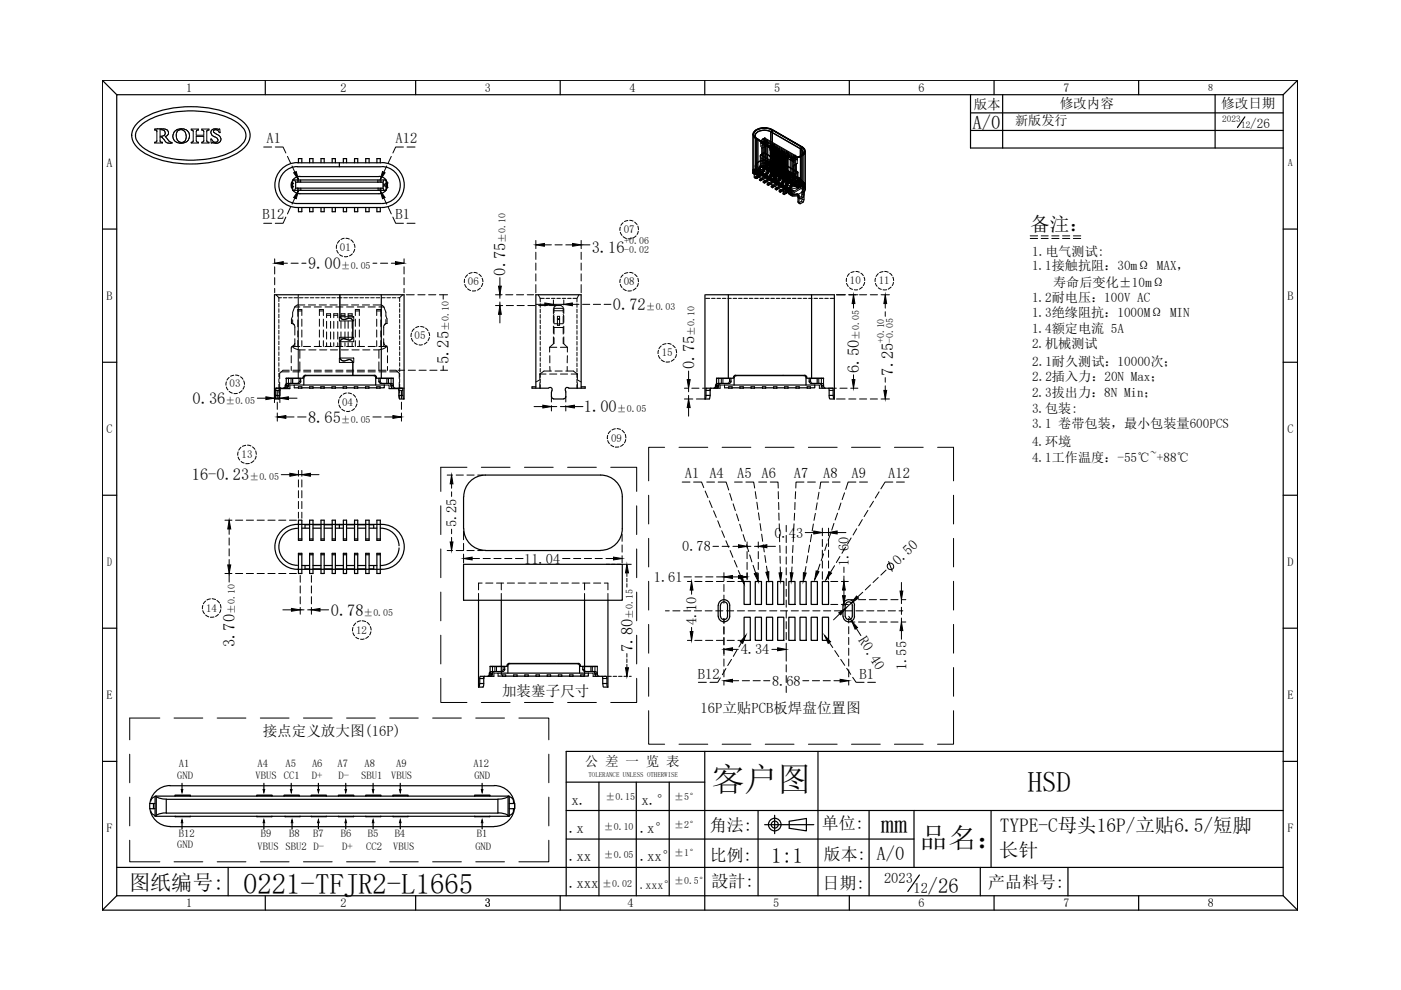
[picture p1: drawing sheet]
<svg xmlns="http://www.w3.org/2000/svg" width="297mm" height="210mm" viewBox="0 0 297 210" stroke-linecap="round" stroke-linejoin="round" font-family="sans-serif">
<defs><g id="words">
<text font-size="7" x="150.9" y="167.7">客户图</text>
<g font-size="6.1">
<text x="217.9" y="167.8">HSD</text>
<text x="51.5" y="189.5">0221-TFJR2-L1665</text>
</g>
<text font-size="6" x="195" y="179.8">品名：</text>
<text font-size="5.6" x="186.7" y="176.5">mm</text>
<g font-size="4.5">
<text x="163.5" y="183">1:1</text>
<text x="27.4" y="188.8">图纸编号:</text>
</g>
<text font-size="4.4" x="196.8" y="189.4">/26</text>
<text font-size="4.2" x="218.4" y="49">备注：</text>
<g font-size="4.1">
<text x="211.9" y="176.5">TYPE-C母头16P/立贴6.5/短脚</text>
<text x="211.9" y="181.8">长针</text>
</g>
<g font-size="4">
<text x="206.2" y="27.4">A/0</text>
<text x="185.8" y="182.4">A/0</text>
</g>
<g font-size="3.6">
<text x="150.5" y="176.2">角法:</text>
<text x="174.2" y="175.8">单位:</text>
<text x="150.5" y="182.6">比例:</text>
<text x="174.7" y="182.4">版本:</text>
<text x="150.9" y="188.1">設計:</text>
<text x="174.4" y="188.4">日期:</text>
<text x="209.5" y="188.3">产品料号:</text>
</g>
<g font-size="3.5">
<text x="125.5" y="53.6">3.16</text>
<text x="65.3" y="57">9.00</text>
<text x="107.2" y="58.4" transform="rotate(-90 107.2 58.4)">0.75</text>
<text x="129.9" y="65.7">0.72</text>
<text x="95.2" y="77.2" transform="rotate(-90 95.2 77.2)">5.25</text>
<text x="147.2" y="78.2" transform="rotate(-90 147.2 78.2)">0.75</text>
<text x="182.2" y="79.1" transform="rotate(-90 182.2 79.1)">6.50</text>
<text x="189.3" y="79.6" transform="rotate(-90 189.3 79.6)">7.25</text>
<text x="40.8" y="85.7">0.36</text>
<text x="65.3" y="89.6">8.65</text>
<text x="123.8" y="87.4">1.00</text>
<text x="40.7" y="101.9">16-0.23</text>
<text x="70.1" y="130.5">0.78</text>
<text x="49.8" y="137.2" transform="rotate(-90 49.8 137.2)">3.70</text>
<text x="134.1" y="138.2" transform="rotate(-90 134.1 138.2)">7.80</text>
</g>
<g font-size="3.1">
<text x="56.5" y="30.4">A1</text>
<text x="83.8" y="30.4">A12</text>
<text x="55.7" y="46.4">B12</text>
<text x="83.8" y="46.4">B1</text>
<text x="145.2" y="101.4">A1 A4</text>
<text x="156.3" y="101.4">A5 A6</text>
<text x="168.3" y="101.4">A7</text>
<text x="174.5" y="101.4">A8</text>
<text x="180.5" y="101.4">A9</text>
<text x="188.3" y="101.4">A12</text>
<text x="181.9" y="135.8" transform="rotate(58 181.9 135.8)">R0.40</text>
<text x="148" y="143.9">B12</text>
<text x="182.2" y="143.9">B1</text>
<text x="106.5" y="147.5">加装塞子尺寸</text>
<text x="148.5" y="151.2">16P立贴PCB板焊盘位置图</text>
<text x="55.7" y="156.1">接点定义放大图(16P)</text>
<text x="121.1" y="170.6">x.</text>
<text x="136" y="170.6">x.°</text>
<text x="120.6" y="176.6">.x</text>
<text x="135.6" y="176.6">.x°</text>
<text x="120.6" y="182.5">.xx</text>
<text x="135.6" y="182.6">.xx°</text>
<text x="120.6" y="188.2">.xxx</text>
<text x="187.4" y="187.3">2023</text>
<text x="193.7" y="189.4">12</text>
</g>
<g font-size="3">
<text x="96.8" y="111.8" transform="rotate(-90 96.8 111.8)">5.25</text>
<text x="164.2" y="114">0.43</text>
<text x="111.2" y="119.5">11.04</text>
<text x="144.6" y="116.9">0.78</text>
<text x="180" y="119.9" transform="rotate(-90 180 119.9)">1.60</text>
<text x="190.4" y="119.9" transform="rotate(-43 190.4 119.9)">0.50</text>
<text x="138.6" y="123.4">1.61</text>
<text x="147.7" y="132.6" transform="rotate(-90 147.7 132.6)">4.10</text>
<text x="157" y="138.7">4.34</text>
<text x="192.2" y="142" transform="rotate(-90 192.2 142)">1.55</text>
<text x="163.7" y="145.4">8.68</text>
</g>
<g font-size="2.9">
<text x="206.4" y="23.1">版本</text>
<text x="224.7" y="23">修改内容</text>
<text x="258.9" y="22.9">修改日期</text>
<text x="124" y="162.4">公 差 一 览 表</text>
</g>
<g font-size="2.8">
<text x="215.2" y="26.6">新版发行</text>
<text x="265.1" y="27.2">/26</text>
<text x="218.8" y="57.3">1.1接触抗阻：30mΩ MAX，</text>
<text x="218.8" y="54.2">1.电气测试:</text>
<text x="218.8" y="64">1.2耐电压：100V AC</text>
<text x="223.3" y="60.9">寿命后变化±10mΩ</text>
<text x="218.8" y="67.3">1.3绝缘阻抗：1000MΩ MIN</text>
<text x="218.8" y="70.6">1.4额定电流 5A</text>
<text x="218.8" y="73.8">2.机械测试</text>
<text x="218.8" y="77.5">2.1耐久测试：10000次；</text>
<text x="218.8" y="80.9">2.2插入力：20N Max；</text>
<text x="218.8" y="84.1">2.3拔出力：8N Min；</text>
<text x="218.8" y="87.5">3.包装:</text>
<text x="218.8" y="94.6">4.环境</text>
<text x="218.8" y="90.8">3.1 卷带包装，最小包装量600PCS</text>
<text x="218.8" y="97.9">4.1工作温度：-55℃~+88℃</text>
</g>
<g font-size="2.6">
<text x="39.4" y="19.4">1</text>
<text x="72.2" y="19.4">2</text>
<text x="102.8" y="19.4">3</text>
<text x="133.5" y="19.4">4</text>
<text x="164.1" y="19.4">5</text>
<text x="194.8" y="19.4">6</text>
<text x="225.5" y="19.4">7</text>
<text x="22.5" y="35.4">A</text>
<text x="22.5" y="63.6">B</text>
<text x="273" y="63.6">B</text>
<text x="22.5" y="91.8">C</text>
<text x="273" y="91.8">C</text>
<text x="22.7" y="119.9">D</text>
<text x="273" y="119.9">D</text>
<text x="22.5" y="148.2">E</text>
<text x="273" y="148.2">E</text>
<text x="22.5" y="176.4">F</text>
<text x="273" y="176.4">F</text>
<text x="39.4" y="192.3">1</text>
<text x="72.2" y="192.3">2</text>
<text x="102.8" y="192.3">3</text>
<text x="133" y="192.3">4</text>
<text x="163.9" y="192.2">5</text>
<text x="194.8" y="192.3">6</text>
<text x="225.5" y="192.3">7</text>
<text x="256.1" y="192.3">8</text>
</g>
<text font-size="2.5" x="135.6" y="188.6">.xxx°</text>
<g font-size="2.3">
<text x="72.1" y="53.3">01</text>
<text x="132.2" y="49.5">07</text>
<text x="99.2" y="60.5">06</text>
<text x="132.2" y="60.5">08</text>
<text x="180.2" y="60.3">10</text>
<text x="186.3" y="60.3">11</text>
<text x="87.9" y="72">05</text>
<text x="140.3" y="75.6">15</text>
<text x="48.7" y="82.1">03</text>
<text x="72.5" y="86.1">04</text>
<text x="129.6" y="93.6">09</text>
<text x="51.2" y="97.1">13</text>
<text x="43.7" y="129.7">14</text>
<text x="75.5" y="134.4">12</text>
</g>
<g font-size="2.2">
<text x="37.6" y="165.2">GND</text>
<text x="37.9" y="162.7">A1</text>
<text x="54.2" y="165.2">VBUS CC1</text>
<text x="54.6" y="162.7">A4</text>
<text x="60.5" y="162.7">A5</text>
<text x="66.1" y="165.2">D+</text>
<text x="66.2" y="162.7">A6</text>
<text x="71.5" y="162.7">A7</text>
<text x="71.7" y="165.2">D-</text>
<text x="76.6" y="165.2">SBU1</text>
<text x="77.3" y="162.7">A8</text>
<text x="82.9" y="165.2">VBUS</text>
<text x="84" y="162.7">A9</text>
<text x="100.4" y="162.7">A12</text>
<text x="100.6" y="165.2">GND</text>
<text x="37.6" y="179.7">GND</text>
<text x="37.9" y="177.4">B12</text>
<text x="55.3" y="177.4">B9</text>
<text x="61.3" y="177.4">B8</text>
<text x="66.4" y="177.4">B7</text>
<text x="72.3" y="177.4">B6</text>
<text x="78" y="177.4">B5</text>
<text x="83.7" y="177.4">B4</text>
<text x="101.1" y="177.4">B1</text>
<text x="54.6" y="180.1">VBUS SBU2 D-</text>
<text x="72.5" y="180.1">D+</text>
<text x="77.7" y="180.1">CC2</text>
<text x="83.4" y="180.1">VBUS</text>
<text x="100.8" y="180.1">GND</text>
</g>
<g font-size="2.1">
<text x="256.2" y="19.3">8</text>
<text x="273.1" y="35.2">A</text>
<text x="107.2" y="51.4" transform="rotate(-90 107.2 51.4)">±0.10</text>
<text x="132.4" y="51.7">+0.06</text>
<text x="132.4" y="53.6">-0.02</text>
<text x="72.3" y="57">±0.05</text>
<text x="136.9" y="65.7">±0.03</text>
<text x="95.2" y="70.2" transform="rotate(-90 95.2 70.2)">±0.10</text>
<text x="147.2" y="71.2" transform="rotate(-90 147.2 71.2)">±0.10</text>
<text x="182.2" y="72.1" transform="rotate(-90 182.2 72.1)">±0.05</text>
<text x="187.4" y="72.8" transform="rotate(-90 187.4 72.8)">+0.10</text>
<text x="189.3" y="72.7" transform="rotate(-90 189.3 72.7)">-0.05</text>
<text x="47.8" y="85.7">±0.05</text>
<text x="72.3" y="89.6">±0.05</text>
<text x="130.8" y="87.4">±0.05</text>
<text x="52.9" y="101.9">±0.05</text>
<text x="49.8" y="130.2" transform="rotate(-90 49.8 130.2)">±0.10</text>
<text x="77.1" y="130.5">±0.05</text>
<text x="134.1" y="131.2" transform="rotate(-90 134.1 131.2)">±0.15</text>
<text x="128.4" y="169.5">±0.15</text>
<text x="142.9" y="169.5">±5°</text>
<text x="128" y="175.9">±0.10</text>
<text x="142.9" y="175.5">±2°</text>
<text x="128" y="181.8">±0.05</text>
<text x="142.9" y="181.6">±1°</text>
<text x="127.7" y="188">±0.02</text>
<text x="142.9" y="187.5">±0.5°</text>
</g>
<g font-size="2">
<text x="259.2" y="25.9">2023</text>
<text x="263.1" y="27.2">12</text>
</g>
<text font-size="1.5" x="124.8" y="164.7">TOLERANCE UNLESS OTHERWISE</text>
</g></defs>
<!-- layer: 0 -->
<g fill="none" stroke="#000" stroke-width=".25">
<path d="M21.7 17h253.4M21.7 17v176M21.7 17l3.1 3.1M56.2 17v3.1M88.1 17v3.1M118.8 17v3.1M149.4 17v3.1M180.1 17v3.1M210.8 17v3.1M241.4 17v3.1M275.1 17v176M275.1 17l-3 3.1"/>
<path d="M29.4 25.8a16.9 16.9 0 0 1 11.1-3.2 18.8 18.8 0 0 1 10.3 2.6 3.9 3.9 0 0 1 1.8 5 9.3 9.3 0 0 1-6.2 3.9 23.1 23.1 0 0 1-15.3-1.4 5 5 0 0 1-3.2-4 3.9 3.9 0 0 1 1.5-2.9zM29.7 26.7a14.8 14.8 0 0 1 9.6-3.1 17.9 17.9 0 0 1 11.4 2.7 2.84 2.84 0 0 1 1.3 3.3l-.1 .2a9.5 9.5 0 0 1-6.3 3.6 21.2 21.2 0 0 1-14.8-1.8 3.6 3.6 0 0 1-2-3.3l.4-.9zM159.7 36l.1 .1zM159.7 36.4l.2 .4M159.7 36.6h.1M159.7 36l.1 .8M159.7 36v.8M159.8 36l.6 .6M159.8 36h.1M159.8 36.6l1 .4M159.8 36.9l.4 .1M159.9 27.9a3.4 3.4 0 0 1 3.9-.4l6.2 3.6a1.09 1.09 0 0 1 .7 1.1 1.09 1.09 0 0 1-1 1l-1.1 .3-1.7-.3-3.4-1.9 3.2 1.7a3 3 0 0 0 3.8-.6 1.02 1.02 0 0 0-.6-1.3l-6.2-3.6a3.2 3.2 0 0 0-3.8 .6 .99 .99 0 0 0 .6 1.3l3.1 1.8-3.4-1.8a.96 .96 0 0 1-.3-1.5z"/>
<path d="M159.9 36.9v.7l.4 .2M159.9 37.5l.3 .1M160.1 36.5v.5l.7 .1M160.3 29.5l3.2 1.8M160.3 37v.4M160.3 29.5v7.2l.4 .2 .2-.2M160.3 29.5v7.2l.4 .1M160.4 29.5a1.21 1.21 0 0 1-.7-1v8.3M160.4 37.7l-.2-.2v.2l.2 .2M160.7 36.9l.1 .6 5.4 3.1v-.6M160.7 36.8l.2-.1-.2 .2M160.8 37.4l-.4 .3v.2l.5-.3"/>
<path d="M160.8 37.2l-.6 .3M160.8 36.8h-.1M160.9 36.8h.1M160.9 36.7l3.4 2v-.9M160.9 36.8l3.4 1.9v-1.7M161 38l.2 .3M161.4 37.8l-.4 .2 .2 .2M161.6 37.9l-.4 .3v.1l.5-.2M161.6 29.6l-.2 .3M161.8 29.5l.4-.2 6.4 3.6-.4 .3zM161.8 29.5h-.2M162.1 38.6l-.3-.1 .3 .3"/>
<path d="M162.2 38.3l-.4 .2M162.2 29.3l-.5 .2M162.4 38.5l-.3 .1v.2l.5-.3M162.9 39.1l-.2-.1v.2l.2 .1M163 38.8l-.3 .2M163.3 38.9l-.4 .2v.2l.5-.3M163.4 33.5h.1M163.4 33.2v.3l1 .5-1-.5 .1-2.2-.1 2.2 .9 .6M163.4 27.9a2.49 2.49 0 0 0-3.3 .7 .87 .87 0 0 0 .6 .9M163.4 28a2.61 2.61 0 0 0-3.2 .5l-.1 .3M163.4 27.9v2.1M163.4 28l6.5 3.7 .4 .6"/>
<path d="M163.5 33.2h.1M163.5 35.5h.1M163.5 31.3v1.9l1 .6v.3h-.1M163.5 31.3v1.9l1 .6v.4l-.1-.1M163.5 39.5l.3 .3M163.5 31.3l3.1 1.8M163.5 33.2v.1M163.5 36v.1M163.5 33.2a.35 .35 0 0 0 .5 .4l-.2 .1M163.5 33.3l.4 .4M163.6 33.3l.3 .3M163.7 27.5l-.3 .4 6.3 3.6v1.6"/>
<path d="M163.9 39.3l-.4 .2 .3 .1M163.9 33.7h.1M164 33.6l.4 .4M164 33.5l.5 .5M164.1 39.4l-.3 .2v.2l.5-.3M164.3 35.2h.1M164.3 38.7h.1M164.3 34.1h.1M164.3 35.7l-.9-.6v2.1l.9 .6M164.3 35.2l-.9-.5v1.7l.9 .5M164.3 34.1l.1 1.5M164.4 37.8h.1"/>
<path d="M164.4 34v.1M164.4 34.1h.1M164.4 35.6h.1M164.4 35.7l.1 .4-1-.6v1.4l1 .6v.4l-.1-.1M164.4 35.3l.1 .4-1-.5v.9l1 .5v.4l-.1-.1M164.4 39.9v.2l.2 .2M164.4 34.1v1.5M164.4 34.1h-.1M164.4 37.8h-.1M164.4 37.8v.9l1.7 1M164.4 37v1.7l1.7 1.1 .1 .2M164.7 39.8l-.3 .1 .2 .2"/>
<path d="M165 39.9l-.4 .2v.2l.5-.3M166.1 39.7l.2 .3M166.2 40l.4 .3M166.6 33v7.3M168.2 33.2l.1 .2M168.6 32.9l.2 .2M168.9 33.3l-.1-.2-.5 .3M169.9 31.1l-.2 .4 .1 .1a.81 .81 0 0 1 .5 .7 .81 .81 0 0 1-.5 .7M170.7 32.1a2.11 2.11 0 0 1-2.4 1.4l-.9-.1-.8-.3v7.2l-.4-.3M170.7 32.1v8.1M205.8 20.1v11.3h66.3M205.8 27.7h66.3"/>
<path d="M205.8 23.9h66.3M212.6 20.1v11.3M257.6 20.1v11.3M272.1 20.1v169.8l3 3.1M272.1 20.1h-247.3v169.8M21.7 48.6h3.1M165.2 40.4l.2 .4M165.6 40.2l-.4 .2 .2 .2M165.8 40.4l-.4 .2v.2l.5-.3M166 40.9v.2l.3 .1M166.6 40.3l1.2 .3M166.7 40.3l-.5 .3"/>
<path d="M166.9 40.4l.1 .1M166.9 40.5l.7 .6M167 40.7l-.7 .4v.1l.8-.4M167.2 41l.4 .3M167.2 40.6v.5l-.3-.7-.9 .5 .3 .2M167.5 40.6h.3M167.5 40.6l.3 .1v.7l.2 .1M167.5 41.1l.3 .1M167.8 40.6h.1M167.8 40.7h.1M167.8 40.7v.7M169.2 41.5v1.3l.2 .3"/>
<path d="M169.2 41.5l.2 .1v1.5l.3 .1M169.2 41.5l.2 .5M169.2 42.7l.2 .3M169.2 41.3h-1.6M169.2 41.5l-1.2 .1M169.3 41.5l.1 .1M170.3 42.8l-.6 .4M170.5 40.7v1.6l-.2 .6M170.7 40l-.2 .8a.97 .97 0 0 1-.8 1.3h-.3v-.6l-.2-.2M170.7 40.1l-.2 .6M272.1 48.6h3M21.7 76.8h3.1"/>
<path d="M58.2 62.5v22.1h1l.1-2 .2-.3-.2 .5h-.9M64.7 79.6l-.3 .2-.1 .2M79.4 79.6l.4 .2v.2M80.8 62.5v17.7M85.7 62.5v22.1l-1-.1-.1-1.7-.2-.5M149.5 62.5v22.1h.9l.2-2 .1-.3-.1 .5h-.9M156 79.6l-.4 .2-.1 .2M156.1 79.6h14.3M156.1 79.6l-.4 .3v.2M170.4 79.6l.3 .1 .2 .4v1.5M170.6 79.6h.2l.3 .4M272.1 76.8h3"/>
<path d="M58.4 83.8h.9M60.5 81.8h.7l-.2 .4-.2 .1-2.3 .1-.1 1.7-.1 .5M60.7 80.2l-.1 1.8-.3 .3M60.9 81.3a.84 .84 0 0 0-.5 .9l-.3 .1M61 81.6l-.1 .6-.3 .1M61.2 80.2h.1M61.5 81.6v.8h-2.1M61.6 81.3l-.3 .1-.1 .4M62 80.2v1.1M62.4 81.6h19.1v.6h-.9M62.4 82.2h.9M63.3 82h.7"/>
<path d="M64 82.2h1.6M64.2 80v.2h-3.6h3.1v.9l-.1 .1-2.5 .1-.4 .3M64.4 80.1v1.5M64.5 80.1v-.2l.4-.3h14.3l.2 .1 .3 .4v1.5M65.6 82h.8M66.4 82.2h1.6M68 82h.7M68.7 82.2h1.7M70.4 82h.7M71.1 82.2h1.7M72.8 82h.7M73.5 82.2h1.6"/>
<path d="M75.1 82h.7M75.8 82.2h1.7M77.5 82h.7M78.2 82.2h1.7M79.8 80v.2h3.6v1.6l.1 .4 .3 .1M79.9 82h.7M82 80.2v1.1M82.4 81.3l.3 .1 .2 .4h.5M82.5 82.4h2M82.9 81.8l.1 .4 .3 .1 2 .1 .3 2.2M82.9 80.2h.1M83.4 80.2h-3.1v.6l.2 .4 2.5 .1 .4 .3"/>
<path d="M84.6 83.8h.8M149.7 83.8h.9M149.8 82.3l-.1 .3v1.5l-.2 .5M151.7 81.8h.7l-.1 .4-.3 .1M151.9 80.2h3.1v.6l-.2 .4-.3 .1h-2.2l-.4 .3M152.1 81.3a.84 .84 0 0 0-.5 .9l-.3 .1M152.2 81.6l-.1 .6-.3 .1M152.4 80.2h.1M152.9 81.3l-.3 .1-.2 .4M153.6 81.6h19.1v.6h-.9M153.6 82.2h.9M154.5 82h.7"/>
<path d="M155.2 82.2h1.7M155.5 80v.2h-3.6v1.6l-.1 .4-.3 .1M155.6 80.1v1.5M156.9 82h.7M157.6 82.2h1.6M159.2 82h.8M160 82.2h1.6M161.7 82h.6M162.3 82.2h1.7M164 82h.7M164.7 82.2h1.7M166.4 82h.7"/>
<path d="M167.1 82.2h1.6M168.8 82h.6M169.4 82.2h1.7M171.1 80v.2h3.5h-3v.6l.2 .4 2.4 .1a.84 .84 0 0 1 .5 .9l.3 .1M171.1 82h.7M173.3 80.2v1.1M173.6 81.3l.4 .1 .1 .4M174.1 80.2h.1M174.6 81.8h-.5l.2 .4 .2 .1M175.6 82.3l.2 .3 .1 2h1M175.8 83.8h.8M176.5 82.3l.1 .3 .2 2"/>
<path d="M21.7 105h3.1M272.1 105h3M21.7 133.2h3.1M272.1 133.2h3M101.7 144.9h.9M101.7 143.9h.9l.1-.5-.1 .3-.2 2h-.9M101.9 143.4l-.2 .3v1.2l-.2 .8M103.7 142.9h.7l-.1 .4-.3 .1M103.9 141.3h3.1v.6l-.2 .4-2.5 .1-.4 .3M104.1 142.4a.88 .88 0 0 0-.5 .9l-.2 .1M104.2 142.7v.4l-.4 .3M104.4 141.3h.1"/>
<path d="M104.9 142.4l-.4 .2-.1 .3M105.6 142.7h19.1v.7h-.8M105.6 143.4h.9M106.5 143.1h.7M107.2 143.4h1.7M107.7 141.2v1.5M108 140.6a.49 .49 0 0 0-.5 .7h-3.6v1.6l-.1 .4-.3 .1M108.9 143.1h.7M109.6 143.4h1.7M111.3 143.1h.7M112 143.4h1.7M113.7 143.1h.7"/>
<path d="M114.4 143.4h1.6M116 143.1h.7M116.7 143.4h1.7M118.4 143.1h.7M119.1 143.4h1.7M120.8 143.1h.7M121.5 143.4h1.6M122.4 140.7h-14.3l-.4 .3v.2M122.4 140.7l.3 .1 .2 .4M122.6 140.6a.49 .49 0 0 1 .4 .7h3.6h-3v.7M122.9 141.2v1.5M123.1 143.1h.8"/>
<path d="M123.6 141.9l.2 .4 .2 .1M124 142.4h2.2a.84 .84 0 0 1 .6 .9l.2 .1M125.3 141.3v1.1M125.7 142.4l.4 .2v.3M126.1 141.3h.1M126.6 142.9h-.5l.2 .4 .2 .1M127.6 143.4l.2 .3 .1 1.9 1 .1M127.8 144.9h.9M128.5 143.4l.1 .1 .1 1.7 .1 .5M149.4 159.3v33.7M173.4 159.3v30.6M272.1 159.3h-152.1v30.6"/>
<path d="M21.7 161.4h3.1M120 177.9h73.8M120 165.8h29.4M120 171.8h152.1M127 165.8v24.1M134.9 165.8v24.1M141.9 165.8v24.1M160.7 171.8v18.1M162.1 174.9h10.4M164.2 172.9v3.9M167.3 174.1l3.7-.6v2.7l-3.7-.6zM184.3 171.9v18"/>
<path d="M193.8 171.8v12.1M210.1 171.8v12.1M272.1 161.4h3M24.8 189.9l-3.1 3.1h253.4M24.8 189.9h247.3M24.8 183.9h247.3M48.4 183.9v6M56.2 189.9v3.1M88.1 189.9v3.1M118.8 189.9v3.1M180.1 189.9v3.1M207.8 183.9v6"/>
<path d="M210.8 189.9v3.1M226.4 184v6M241.4 189.9v3.1"/>
<circle cx="164.3" cy="174.8" r="1.33"/>
<circle cx="164.3" cy="174.8" r=".74"/>
</g>
<g fill="none" stroke="#000" stroke-width=".21">
<path d="M32.8 27.4l1.9-.1a.84 .84 0 0 1 1 .7 .84 .84 0 0 1-.7 1l.8 .9 .7 .3v.2h-.7a2.87 2.87 0 0 1-1.5-1.3h-.4v.8l.2 .3h.3v.1h-1.6v-.1l.4-.1 .1-.2v-2.2l-.5-.1zM33.9 27.5a.81 .81 0 0 1 1.1 .9 .94 .94 0 0 1-1.1 .5zM36.9 28l.3-.3a1.75 1.75 0 0 1 1.9-.3 1.75 1.75 0 0 1 1.1 1.6 1.47 1.47 0 0 1-1.6 1.4h-.5a1.51 1.51 0 0 1-1.2-2.4zM37.7 27.7a1.22 1.22 0 0 1 1.4 .1 1.22 1.22 0 0 1 .4 1.3 1.04 1.04 0 0 1-1.1 1.1 1.04 1.04 0 0 1-1-1.1v-.7zM40.5 27.4h1.6v.2h-.4l-.1 .2v.9h1.6v-.9l-.4-.2v-.2h1.5v.2l-.5 .2v2.1l.1 .2 .4 .1v.1h-1.5v-.1l.4-.3v-1h-1.6v1l.5 .3v.1h-1.6v-.1l.5-.3v-2.1l-.5-.2zM45.8 28.4h.1M46.3 27.4h.1M46.3 27.4l-.9-.1a.86 .86 0 0 0-.7 .9 .86 .86 0 0 0 .8 .8 .6 .6 0 0 1 .7 .5 .6 .6 0 0 1-.4 .7l-.5-.1-.4-.6h-.2l.1 .8h.3a1.24 1.24 0 0 0 1.7-.7l-.2-.7-.7-.5M46.3 27.4h.3l.1 .7h-.2a.7 .7 0 0 0-.5-.6 .7 .7 0 0 0-.8 .3l.6 .6M159.7 28.5a2.01 2.01 0 0 1 2.3-1.4h.7l1.1 .4 6.2 3.6M159.7 36.6l.2-.6v.9M159.7 36h.5l1 .3-.2 .3-.9-.2-.3-.3 1.2 .4 .2-.2-1-.3z"/>
<path d="M159.8 35.9l.4 .1M159.8 36.1l.4 .1M159.9 35.9l.4 .1M159.9 36l.4 .2M159.9 36l.4 .1v.4M159.9 36.2l.4 .1M159.9 36.5l1.1 .2M160 36.7l.4 .1M160 27.9a3.5 3.5 0 0 1 3.7-.3l6.2 3.6a1.02 1.02 0 0 1 .6 1 1.02 1.02 0 0 1-.8 .9l-1.3 .3-1.3-.2-3.6-1.9 .1-.1-3.1-1.8a.95 .95 0 0 1-.5-1.5zM160.1 36.8h-.3M160.1 36.6l.4 .1M160.1 37.6l.4 .2"/>
<path d="M160.1 35.2a1.85 1.85 0 0 1 2.6-1.1l.5 .1 6.4 3.7 .5 .4 .2 .5M160.1 28.8l.3 .6 .3 .1M160.1 36.5a1.72 1.72 0 0 1 1.9-1.1v-.8l1.4 .3v-.5a2.61 2.61 0 0 0-3.2 .6 .95 .95 0 0 0 .5 1v.5l.4 .3 .2-.2 5.1 2.9 .1 .3 .4 .3-.3-.3M160.1 35.7l.2 .5 .4 .3M160.1 28.7v7.9M160.2 36.6l.1-.1-.5 .1M160.2 36.7l-.5 .1M160.2 36l.3 .4 .6 .3M160.2 36v.7M160.2 36h-.5M160.2 36.6l-.5 .1M160.2 37.6h.1"/>
<path d="M160.2 36.5l-.4 .1M160.3 37.8h.1M160.3 36.1v.7l-.1-.1-.4 .2M160.3 36.3v.7M160.3 36.3l-.1-.1-.1 .6 .1-.8 .5 .5M160.3 36.8h.9M160.6 36.5l1.8-1.1v.3l-1.8 1.1M160.6 36.5l.3 .2M160.6 36.5v.3l-.5-.3v-.8l1.4 .8v.6M160.6 36.3l-.6 .3-.1-.7-.2 .5M160.6 37.3l-.6 .4M160.6 36.3l.3 .2"/>
<path d="M160.7 29.5l3.1 1.8v1.8M160.7 29.6l3.1 1.7v1.9l.5 .3M160.7 29.5v7M160.7 36.5l.4 .2M160.8 37l.2-.1v-.4v.6h-.2M160.8 36.9l.3-.2zM160.9 36.7v.2l.3 .2M160.9 36.7l.3-.2v.2M160.9 35.7l-.2 .3 6.2 3.6v.5l1.4 .3v.9h.3a1.73 1.73 0 0 0 1.7-1.1M160.9 36.8l5.2 3 .3-.2-1.7-1M161 35.4l.2 .2M161 35.5l.2 .3"/>
<path d="M161 35.9l.2 .2M161 36.9l.2 .2M161.1 36.6l.1-.1-.3 .2M161.1 36.7l.1-.2-.3 .3M161.1 36.6l-.3 .2M161.1 36.6l-.4 .2M161.1 36.5l-.3 .3M161.1 36.8l.4-.3 .3 .3M161.1 36.6l-.2 .2M161.1 36.7l-.1 .2M161.2 36.5l2.9 1.6M161.2 35.2l.2 .2"/>
<path d="M161.2 35.3l.2 .2M161.2 36.6l-.4 .4M161.2 36.3v.5l-.2 .3M161.2 36.3l-.2 .5M161.2 36.5l5.2 3-.3 .2M161.2 36.6l3.5 2M161.2 37.1v-.2l.2 .2v.1l.6 .4v-.2l.2 .1v.2l.6 .4v-.2l.3 .1v.2l.6 .3v-.2M161.3 37.1l-1.1 .6M161.3 36.6l-.4 .2M161.3 31l.7-.4 .2 .4M161.3 32.8v.1M161.3 30.3h.1"/>
<path d="M161.4 34.8l-.2 .2 .2 .3 6.3 3.7M161.4 33.5v1.8M161.4 34.8l.7-.3 .6 .1 6.4 3.6 .1 .3-.2 .2M161.4 34.8v-1.9l-.2 .1v2.1M161.4 36.6l.2 .1M161.4 36.6v.1M161.4 35.4l-.2 .1-.1 .9-.7 .4-.1-.8-.1 .7M161.4 37.1l.4-.3v.3l-.4 .1M161.5 31.5l.7-.5v1.2M161.5 32.6l.7-.4v.2l-.8 .4M161.5 37l-.2-.1-.5 .3M161.5 37.1l-.7 .4"/>
<path d="M161.5 36.2l.2-.2 .2 .2M161.5 36.6l-.2 .5 .2 .1M161.5 36.9v-.2l-.3 .2M161.5 36.9l-.3-.2-.3 .2M161.5 37.1l2.2 1.2M161.5 36.9l-.3 .2M161.5 36.7l.3 .1M161.6 36.3l-.1 .2 .3 .1M161.6 36.8l-.2-.1-.1 .2M161.7 30.5v4.9v.5l.3 .1v-5.3l.2-.1M161.7 30.5l.2-.1zM161.7 35.4l.2-.2v.3"/>
<path d="M161.7 35.9v.1M161.8 36.3l-.3-.1-.1 .4M161.8 37.1l.6 .3M161.8 30.4v4.8M161.8 30.2l.1-.1 .1 .1M161.9 35.2l-.2 .1M161.9 30.1l-.1 .1M161.9 35.5l-.2 .2M161.9 30v.1M161.9 35.6v.2M161.9 30.1h.1M161.9 35.5l-.2 .1"/>
<path d="M161.9 32.5l-.5 .4 .1-.2M161.9 30.1v.3M162 35.8l.2-.1v.3M162 35.4l.7 .5M162 36l-.3 .5-.1 .5-.8 .4M162 36.3l-.3-.1-.1 .1 .3 .2M162 32.4l.2 .1-.4 .2v1.9M162 34.6l1.4 .8 .5-.2-.5-.3M162 29.9l2 1.1M162 37.4l.4-.2v.2M162 29.9h.1M162 30.2l.2 .4-.2 .1z"/>
<path d="M162 29.9v.7l-.3-.1 .1-.3 .3 .2M162 32.4l-.8 .6M162.1 29.9l1.9 1.1M162.1 30.2h.1M162.1 29.6l-.8 .5M162.1 29.6v.3M162.1 32.4l-.7 .4M162.1 29.3l-.5 .3M162.1 30.1l-.2-.1 .2 .2M162.1 37.6l-1.1 .6M162.1 29.3v.3M162.2 36l-.7 1.2-.6 .4-.3-.3"/>
<path d="M162.2 35.7h.1M162.2 29.5l6.8 3.9M162.2 36l-.3-.2-.2 .4M162.2 30.6v4.8l-.2 .1 .2-.1M162.2 35.4l-.2 .4M162.2 32.5l.5 .2v1.9M162.2 37.1l.4 .3M162.2 37.1v.1M162.2 37.5l.4-.1v.1l-.4 .2M162.3 30.2l.2-.1v4.8M162.3 35.6l.5 .3M162.3 35.3l.2-.1z"/>
<path d="M162.4 35.8l.4-.2v.2M162.4 37.5l-.3-.1-.7 .4M162.4 29.8l-.1 5.2v.6l.3 .1v-5.8M162.4 29.8l.2 .1M162.4 29.8l.1 .2-.2 .1M162.4 37.1l-.3 .5 .3 .1M162.4 37l.2 .2M162.4 35.8v.2l.6 .2v.2l.6 .3v-.2l.2 .3 .6 .4v-.2l.3 .1v.2l.5 .3M162.4 36l.4-.2 .3 .2v-.2l-.4 .2M162.4 35.2l-.1 .2M162.4 35.8l2.8 1.6M162.4 37.4l-.4 .2"/>
<path d="M162.4 29.8h.2M162.4 35.4l.4 .2M162.4 29.9l.3 .1M162.4 29.7v.1M162.5 34.9v.3l.3-.3-.1 .3M162.5 29.8l.2 .1M162.5 30.1l.3 .1M162.5 36.8l-.1 .2 .2 .1M162.5 37.3l-.3-.1-.1 .2M162.5 34.9h-.2M162.5 34.9l-.2 .1M162.5 35.3l-1.1 .1"/>
<path d="M162.5 35.7h.1M162.5 34.6v.8M162.5 35.3l-.1 .1-1.2 .2-.1 1.8-.7 .4-.1-.4M162.5 35.3l.2 .1M162.5 34.6l1.3 .5 .1-.2 5.2 3M162.5 34.6l.9 .3M162.6 36.4l-.1 .1M162.6 35.1l-.1 .3M162.6 29.9l.2 .3M162.6 29.9h.1M162.6 35.1l.2 .1-.3 .1M162.6 34.3l-.1 .3"/>
<path d="M162.6 36.8l-.2-.1-.2 .4M162.6 34.3l1.6 .6M162.6 37.5l.6 .4M162.6 34.3v.8a1.8 1.8 0 0 0-1.6 .2l-.1 .8-.3 .2M162.6 35l-.1 .2-1.5 .2v1.5l-.4 .4M162.6 35l-.1 .3M162.7 35.2l.1-.1v.3h-.2h.2v.3h.3l.1 .4 1.1-.7v.2l-1.1 .7h-.2v-.4h-.3l-.1-.2M162.7 32.7l6.3 3.7M162.7 35.7l.2 .2M162.7 35.2h-.2M162.7 35.2v-.5v.7l.4 .3M162.7 35.2l.3 .4 .1-.1"/>
<path d="M162.7 35.8l.4 .2M162.7 35.8l.5 .5M162.7 35.8l-.1-.1 .3 .2M162.7 35.5l.4 .4M162.8 36.1v.2M162.8 36.7l-.3-.2-.1 .2M162.8 35.6l-.3-.2 .3 .3M162.8 30.2l-.1 .2M162.8 30.2l-.2 .1M162.8 35.7l-.2-.2 .4 .2M162.8 30.2v4.9l-.1 .1M162.8 36.1l.3 .2-.1 .1 .3-.2v-.2l-.3 .2"/>
<path d="M162.8 36l-.2 .2M162.8 36h-.2M162.8 35.5l.3 .2M162.8 36.8l-.2-.1-.1 .1 .2 .2M162.8 36.5l-.3 .5-.1 .5-.8 .4M162.8 34.9l.3 .2v-.5l-.5-.2-.1 .2 .6 .6M162.9 35.7v.1M163 36.5h-.2M163 38l-1.2 .7M163 35.9l.6 .5M163 36.5l-.2-.2-.2 .4M163 35.9l-.1-.1 .2 .2"/>
<path d="M163 36.5l-.5 1.1-.8 .5M163.1 37.6l.2 .1M163.1 37.6h.1M163.1 35.8l.2 .2M163.1 36l-.4 .2M163.1 35.2l.4-.1v.5l-.4 .1zM163.1 35.2l.4-.1v.3l-.4 .1zM163.1 35.3l.4 .3M163.1 34.6l-.5-.3-.1 .3 .6 .6M163.1 34.6v.7l-.3-.1M163.1 35.1l.3 .4M163.1 34.6l.4 .5"/>
<path d="M163.2 38l-.2-.1-.8 .4M163.2 35.8l.2-.1v.3M163.2 34.3l6.5 3.7M163.2 37.2l.2-.2 .2 .2M163.2 37.6l-.2 .4 .2 .2M163.2 37.5l.3 .2M163.2 37.9v-.2l-.4 .2M163.2 37.9l-.4 .2M163.2 37.7l.3 .1-.4 .2M163.3 31.4l.1-.1h-.1v4.3l-.7 .5v.3l.2 .1 .1-.2 .7-.4v-4.3M163.3 35.7l.1-.1v.1M163.3 37.3l-.1 .2 .3 .1"/>
<path d="M163.3 36.2l.2 .2M163.3 35.6l.1-.1-.2 .2M163.3 36.2l.6 .3v-.2l-.3 .2M163.3 37.8l-.2-.2-.1 .3M163.4 35.6l-.6 .4M163.4 33.1h.1M163.4 36.8h.1M163.4 33.5l1 .6M163.4 33.2h.1M163.4 35.1h.1M163.4 34.7h.1M163.4 36.4h.1"/>
<path d="M163.4 36h.1M163.4 31v.1M163.4 31h.3M163.4 36l.2 .1M163.4 31l.2 .1M163.4 35.1l1 .5M163.4 34.7l.9 .5M163.4 36l.4 .2-.2-.2M163.4 35.1l.1 .4M163.4 34.7l.1 .4M163.4 30v6M163.4 36l2.2 1.2"/>
<path d="M163.4 36.9v.1M163.4 34.9l.4 .2 .1-.2 5.2 3M163.5 38l.6 .4M163.5 31h-.1M163.5 37.8v.2l-.4 .2M163.5 30.9v.1M163.5 31l-.1 .3M163.5 36.2l-.1 .1M163.5 37.3l-.3-.1-.1 .4M163.5 35.5l-.4 .1M163.5 36h.3l.3 .4M163.5 33.2l1 .6v.4"/>
<path d="M163.5 36.9l-.1-.1v.4l1 .5-.2-.3-.5-.1-.2-.3 .3 .4a.61 .61 0 0 1 .7 .4v-.4l-1-.5 .3-.1 .3 .4M163.5 33.2l1 .6v.3h-.1M163.5 36l-.1 .4 1 .5-.2-.4h-.5l-.2-.4 .3-.1 .3 .3M163.5 35.4v.1h-.5M163.5 37.4l-.2 .7-.7 .4M163.5 33.2h.1M163.5 35.1v.1M163.5 35.5h.1M163.5 36v.1M163.5 36.3l.3 .1M163.5 37.4l.3-.4-.4 .4-.1 .5-.9 .6M163.5 35.5v-.2h.2l.3 .3"/>
<path d="M163.5 35.1v-.1a.17 .17 0 0 1 .2-.2 .17 .17 0 0 1 .2 .2l.1 .2M163.5 33.2h-.1M163.5 36l1 .6v.4l-.3-.5h-.5zM163.5 35.4l.2-.1 .5 .5 .3-.1v.4l-1-.6zM163.5 33.2l.3-.1 .3 .4-.2 .1 .4-.2-.3 .2M163.6 36.6v.2M163.6 36.4v.2l.5 .1M163.6 36.3l.2 .2M163.6 36.3l-.1-.1 .5 .3M163.6 36l.3 .3M163.6 34.9h.2l.2 .3a.22 .22 0 0 0 .2 .2 .22 .22 0 0 0 .2-.2l.1 .5-1-.6zM163.6 34.9l.3-.2-.3 .2"/>
<path d="M163.6 31.3l.2 .1v1.7l-.3 .2 .3-.2 .3 .4-.3 .2 .5-.2-.3 .1M163.6 31.6l.2-.1v4.2l-.2 .1M163.6 31.2l.2 .3-.2 .1zM163.6 36.5l-.2 .2M163.6 31.2l.2 .1M163.6 31.1v.2M163.6 36.5l-.2 .1M163.6 35.9l-.2 .4 .4 .1 .1 .4 1.3-.7v-.2l-1.2 .6-.1-.2-.3-.1v-.2M163.6 36.6l.3 .1M163.6 31.3l-.2-.2-.1 .2 .3 .2M163.7 37.3l-.3-.2-.1 .2 .2 .1M163.7 31l-.1 .1"/>
<path d="M163.7 38.3l.4-.2v.3l-.4 .1M163.7 27.6l-.3 .4M163.7 31.1h.1M163.7 36.2v.1M163.7 35.8l-.8 .5M163.8 27.5v7.2l-1.2-.4v.7M163.8 35.7l-.2 .2M163.8 38.5l-1.1 .7M163.8 33.1v-1.8l3.1 1.8v7l.9 .3M163.8 35.2l.2-.1 .1 .1-.3 .2 .3-.2 .2 .2-.3-.3-.5 .3M163.8 34.9v2l.3 .3M163.8 31.4l3.1 1.8v6.9l.9 .3 .1 .8h1.2l.1 .3"/>
<path d="M163.8 37l-.2-.2-.2 .4M163.8 36.7l.4-.2v.1l-.4 .2M163.8 35.2l-.3 .2M163.8 33.1l-.3 .1M163.8 36.4l.3 .1M163.8 33.1l.3 .4a.42 .42 0 0 1 .6 .4M163.8 36.4l-.1-.1 .2 .2M163.8 34.9l.1-.2 .2 .2M163.9 36.3l.1-.2-.2 .2M163.9 35.2h.1l-.2 .1v1.5l-.3 .1M163.9 31h.1v4.2M163.9 32.1v4.2l-.5 .3v.3l.2 .1 .6-.4v-4.3l.1-.2"/>
<path d="M163.9 36.9l-.3 .2M163.9 32.1h.1M163.9 35.1l-.3 .2M163.9 35.2l-.3 .1M163.9 38l.3 .2M163.9 38v.2M163.9 36.3l.3 .2M163.9 36.5l-.3 .2M163.9 30.7l.1 .2M163.9 38.5l.4-.3v.3l-.4 .2M163.9 30.7h.3v.5v4.3l-.8 .7-.2-.2v-.2l.7-.5zM164 31v.4v-.4"/>
<path d="M164 35.6l.3-.2 .2 .2 .2-.2-.3 .2M164 35.6l.3-.2 .3 .2 .1-.2-.5 .4zM164 35.2l.3-.1 .2 .1 .2-.2-.4 .4zM164 30.6l.2 .1M164 31.5l.2 .2M164 31.7h.1M164 31.5l.2 .1M164 30.7l.2 .2M164 31.6v.1M164 32v4.1M164 31.4l3.1 1.8M164 31.7l.2 .2v-.1"/>
<path d="M164 36.3l-.4 .2M164 33.6l.4-.1 .3 .4M164 32l-.1 .1zM164 31.8l-.1 .3 .2 .1M164 38.5l-.2-.2-.8 .5M164 31l.4 .1M164 36.5l.2 .2M164 36.4l.2-.1v.1M164 30.7h.1M164 31.3l3.1 1.9M164 30.9l-.1 .1M164.1 37.6l.1-.1 .3 .1"/>
<path d="M164.1 38.1l-.3 .4 .2 .2M164.1 37.9l.2 .3M164.1 36.3l.1-.1v.1M164.1 31.5l-.1 .5M164.1 35.3v.1M164.1 37.2l.2-.1-.3 .2M164.1 37.2l-.2 .2 .4-.2M164.1 34.8l.2 .3-.2-.2-.3 .1 .4-.2M164.1 36.3h.2l-.3 .2M164.1 36.7l.3 .1 .1-.1-.1 .1M164.1 37.8v.1l.2 .2M164.1 36.3l-.3 .2"/>
<path d="M164.2 34.9l-.4 .2M164.2 38.3l-.3-.1-.1 .1M164.2 34.9l.1-.2-.3 .2M164.2 34.9l.1-.1-.3 .2M164.2 30.9l.2 .2M164.2 30.8h.1M164.2 36.6l.5 .4M164.2 36.7l.3 .1-.2-.1M164.2 35.5l5.4 3.2M164.2 34.8l-.3 .2 .2-.2-.2-.1-.4 .3 .3-.1M164.2 36.7h.1M164.2 34.9v.6"/>
<path d="M164.2 35.5l-.8 .5M164.2 34.7l-.3 .2M164.2 36.5l.4 .1M164.2 31.6v.2zM164.2 31.8v.5v-.4M164.2 31.8h.1M164.2 36.5l.3 .1M164.2 37.4v.1M164.3 38.5l.6 .3M164.3 32.2v4.2l-.1 .1M164.3 36.4l-.2 .2M164.3 36.5l-.6 .5"/>
<path d="M164.3 37.2l-.3 .2M164.3 33.5l-.3 .2M164.3 36.3l-.3 .2M164.3 38.2l3.1 1.8M164.3 37.8l-.2-.2-.2 .4M164.3 33.4l.3 .2 .1 .3M164.3 37.1l.4 .4v1l-.3 .2 .3-.2v-.9M164.3 37.2l.3 .1 .1 .3M164.3 33.5l.3 .1 .1 .3M164.3 36.3l.3 .2 .1 .3M164.3 34.8l5.2 2.9-.4 .2 .4-.1zM164.3 36.9h.1"/>
<path d="M164.3 35.4l-.2-.1-1.1 .6M164.3 35.6l-.2-.2-1.1 .7-.3-.1M164.4 37.9l-.2 .6-.8 .5M164.4 31.2v4.2h-.2M164.4 35.6l-.1 .1M164.4 37.7l-.1 .1M164.4 34.1h-.1M164.4 36.8l.2 .3M164.4 36.8l.4 .2M164.4 36.7l.2 .1M164.4 37.9l.3-.5-.4 .4-.2 .6-.8 .5M164.4 36.8h.2"/>
<path d="M164.4 34.8l-.5 .3 .1-.1M164.4 35.4l-.9 .6M164.4 32.4l.1-.1v4.4M164.4 31.1l-.2 .2M164.4 35.4l-.2 .1M164.4 31.1l-.2 .1M164.4 35.7h.1M164.4 35.2l.3-.2a.19 .19 0 0 1-.2 .2 .19 .19 0 0 1-.2-.1l-.9 .5M164.4 37l.3-.2v1.8l-.3 .1 .3-.1M164.4 36.9v.2l.5 .1M164.4 36.5l.4 .3M164.4 37.1l-.2 .1"/>
<path d="M164.4 34.1h.1M164.4 35.2v.1M164.5 36.6l-.2 .1 .2-.2 .2 .2M164.5 37.9l-.2-.3-.2 .2 .3 .1M164.5 36.6l-.3-.2 .3 .2M164.5 35.7h.1M164.5 36.1h.1M164.5 35.3h.1M164.5 36.6h.1M164.5 31.8l.1-.1v4.1M164.5 35.9l.1-.1-.2 .2M164.5 36.6l.2 .1 .1 .3h.1l1.1-.6v.1l-1.1 .7h-.2l-.1-.3-.1-.1"/>
<path d="M164.5 37.1l.2 .1M164.5 33.8h.1M164.5 37h.1M164.5 31.2l.2 .1v.6v4.4l-.4 .4-.3-.2v-.2l.5-.3zM164.5 31.2l.2 .1M164.5 32.1l-.1 .3 .3 .1v4.6l-.2 .4-.3-.1 .2-.6v-4.4M164.5 38.8l.4-.1v.1M164.5 32h.1M164.5 31.8l.2 .2M164.5 31.8l.2 .1M164.5 31.9v.1M164.5 36.7l-.1 .4"/>
<path d="M164.5 31.8l.3 .1M164.5 32l.2 .3 .1-.2v.4l-.1 .1v-.3M164.6 31.4v.2M164.6 31.8v.2M164.6 32l-.1 .1M164.6 35.6l-.3 .1M164.6 35.2l-.3 .2M164.6 32l-.1 .3-.1 .1M164.6 31.5l.2 .1M164.6 35.9l-.4 .3M164.6 31.7l.3 .1M164.6 39l-1.1 .6"/>
<path d="M164.6 35.6l-.3 .2M164.6 31.6l-.1 .1M164.7 37.4l-.3-.1-.1 .3M164.7 36.9l-.2-.1 .3 .2M164.7 33.9v1.5v-1.5l-.3 .2M164.7 33.9v1.1v-1.1l-.3 .2M164.7 37.4h.1M164.7 37.6l-.3 .2M164.7 36.8l-.4 .2M164.7 36.8v1.8M164.7 33.9l-.3 .2M164.7 36.9l.3 .3"/>
<path d="M164.7 31.6l.1-.1 .1 .3M164.7 31.9v.2zM164.7 31.3v.2M164.7 36.8l.3 .1-.3 .2M164.7 37v-.2l-.3 .2M164.7 37l-.3 .3M164.7 38.5l.3 .2M164.7 38.5v.1M164.8 39l.3-.2v.2l-.3 .2M164.8 31.3l-.2-.1v.1M164.8 32.5l-.1 .1M164.8 32.5v4.4l-.1 .1"/>
<path d="M164.9 38.2l.1-.2 .3 .2M164.9 36.8l.1-.1-.1 .2M164.9 38.8l-.4 .2M164.9 38.7l.2 .1M164.9 39l-.3-.2-.7 .5M164.9 36.2l-.6 .4M164.9 31.8l-.2 .1M164.9 36.1l-.2 .2M164.9 32.7v4.5l.2 .7 .2 .1-.1-.6v-4.5M164.9 32.7l.2-.1-.2 .1M164.9 38.5l-.3 .5 .3 .2M164.9 38.4l.2 .3"/>
<path d="M164.9 31.8v4.3l-.2 .1M164.9 35.7v.3M165 38.3l.1 .3M165 38.8l-.3-.2-.1 .2M165 32.1l.2-.1v4.4M165 36.5l.2-.1-.2 .1M165 36.9v.2l-.3 .2M165 37.1l.6 .4M165 32.3h.1M165 31.6h.3l-.2-.1 .1 .4-.2 .1M165 31.7v.1M165 37l.3 .1"/>
<path d="M165 32.2v.1M165 36.8v.1M165 37.2h.2M165 32.3l.3 .3v-.2M165 32.4l-.1 .3 .3 .1M165.1 32.1l.2 .2M165.1 37.1h-.2M165.1 37.9l.2-.2zM165.1 32.7v4.4M165.1 37.1l-.2 .1M165.1 32.1l.2 .1M165.1 31.8l.2 .1"/>
<path d="M165.1 37.9l-.1 .1M165.1 37.1l.2 .6M165.1 37l.4 .1M165.1 37.1l.2-.1 .3 .1M165.1 37.1l.2 .3-.3-.2M165.1 32.1v.2M165.1 32.3l-.1 .1M165.1 32.3v.3M165.1 36.4l-.1 .3M165.1 38.3l-.2-.1-.2 .3M165.1 39l.6 .3M165.2 36.1l-.3-.1-1 .5 .4-.2"/>
<path d="M165.2 35.9l-.3-.2-1.1 .7M165.2 32l.3 .1M165.2 37.3l.2 .1M165.2 37.2l.2 .2M165.2 37l.4 .3M165.2 37.4l.4-.2v.3l-.4 .1zM165.2 37.3l.3 .2M165.2 37.3l.3 .1 .1-.1M165.3 37.8l-.2 .3M165.3 32.3v.1zM165.3 31.8v.4M165.3 31.8v-.2h-.3v4.9l-.1 .5 .2 .1 .2-.4v-4.5"/>
<path d="M165.3 31.6v.2M165.3 37.7l.2 .2M165.3 37.7l-.2 .1M165.3 37.1h-.2M165.3 36.7l.2-.2-.4 .6M165.3 37.1l.3 .1 .1 .3 1.2-.7v.3l-1.2 .6h-.2v-.3h-.2M165.3 37.6l.3 .1M165.3 31.8h.1M165.3 31.8l.2 .3M165.3 32.4l.1 .4-.2 .1 .1-.3M165.3 32.4v.1M165.3 32.4h.1"/>
<path d="M165.3 37.9l.2-.1v.1M165.3 38.3l-.2-.2-.1 .2 .2 .1M165.3 38l-.3 .9-.9 .5M165.4 32.8l-.2 .1M165.4 32.8v4.4l-.2 .1-.2-.1M165.4 37.2v.1M165.4 37.4l.3 .1M165.5 37.3h.1M165.5 32.1l-.2 .1M165.5 33l.3 .2M165.5 32.1v4.4l-.2 .1M165.5 33v4.4l.4 .9 .3 .2-.4-1.1v-4.2"/>
<path d="M165.5 33l.1-.1zM165.5 37.6l3.1 1.7v.3l-.8-.7v.2l-.6-.3v-.2l-.3-.1v.1l-.6-.3-.2-.4v.3l-.6-.4M165.5 37.6l.3-.2v.2l-.3 .2M165.5 39.5l-1.1 .6M165.5 37.6v.2M165.5 37.4l-.1-.1 .2 .1M165.5 37.9l-.5 1.1-.7 .5M165.5 36.8l.2-.1zM165.5 37.7l-.1-.4-.2 .1 .1 .2 .4 .1M165.5 37.7l-.2 .1M165.5 37.7v.1M165.5 37.4l.2 .1"/>
<path d="M165.6 32.4l.1-.1-.2 .1M165.6 31.8l.2 .1-.1-.1M165.6 32v.1M165.6 32.7h.1M165.6 32.5v.2M165.6 39v.1M165.6 39l.2 .1M165.6 32.7l.2 .2v-.2M165.6 32.7l-.1 .3M165.6 31.8l.1 .2M165.6 32l.1 .2M165.6 32.4l.2 .2"/>
<path d="M165.6 39.5l.4-.2v.2l-.4 .2M165.6 32.9v4.3M165.6 32.1l.2 .1M165.6 37.3l.5 .9 .3-.3M165.7 32.4l-.1 .5M165.7 36.7l.1 .7M165.7 37.5l.1-.1zM165.7 39.5l-.2-.2-.8 .5M165.7 37.5l.4 .3M165.7 38.6l.1-.1 .3 .1M165.7 39l-.2 .5 .2 .1M165.7 38.9l.3 .3"/>
<path d="M165.7 39.3v-.2l-.3 .2M165.7 38.9l.3 .1M165.7 39.3l-.3 .2M165.7 39.1l.3 .2M165.8 32.1l.1 5.5-.2-.1M165.8 32.1l-.2-.3-.1 5 .2 .7M165.8 32v.1M165.8 32.2v-.1l.2 .3M165.8 33.2h.1M165.8 36.3v.1M165.8 32.6v.1zM165.8 38.7l-.1 .2"/>
<path d="M165.8 32.9v.3M165.8 37.6l.2 .2M165.8 37.5l.1-.1 .4 .7M165.8 39.3l-.2-.2-.1 .2M165.8 37.4l3 1.6-.4-.2 .2 .2M165.8 37.7l.5 .1M165.8 32.7l.1 .4M165.8 32.7h.1M165.8 37.6l.6 .3M165.9 37.5l.3 .1-.4-.2 .3 .1M165.9 38.2h.2l.3 .2M165.9 33.1l-.1 .1"/>
<path d="M165.9 33.1v4.2l-.1 .1M165.9 37.3v.1M165.9 38.4l.2-.2-.3 .3M166 32.4l-.3-.2v4.5M166 36.8l.1 .6h-.2M166 37.2l.1-.1 .1 .1M166 38.8l-.3-.2-.1 .4M166 32.4v4.4l-.2 .1M166 32.4h-.4M166 36.9l-.2 .1M166 39.5l.6 .3M166 32.9l.4 .2v4.4l.6 1.5-.2-.2-.8-1.6z"/>
<path d="M166 36.4l-.2-.1-1.1 .6M166 36.5l-.2-.1-1.1 .7 .1-.2-.1 .5h-.2M166 32.9h.1l-.1 .1M166.1 37.5l.4 .3M166.1 37.9l.3-.1v.1M166.1 32.7l.1-.1-.1 .1M166.1 36.9h.1M166.1 37.8l.8 .5M166.1 37.8l.5 .4M166.1 38.3l-.2 .3M166.1 32.1l.3 .1M166.1 32.1l.2 .2 .1 .5v4.2l.4 1.1-.3-.1-.4-1z"/>
<path d="M166.1 32.6v.1M166.1 38l.3 .2-.1-.1M166.1 32.9v4.2M166.1 37.5l.3 .1M166.1 32.6l.3 .1M166.2 32.3v.3M166.2 32.3v-.2l.2 .2M166.2 37.2l-.2 .1M166.2 32.5l.2 .1M166.2 32.4l.2 .1M166.2 37.2l.7 1.3M166.2 38.3l.2-.1v.2"/>
<path d="M166.2 38.7l-.3-.1-.1 .1 .3 .2M166.2 38.5l-.4 .5v.4l-.8 .5M166.2 36.9l.5 .9M166.2 32.6l-.1 .3M166.2 36.9l-.1 .1M166.2 39.8l.4-.2v.2M166.2 32.5l.3 .2M166.2 37.6v.2h-.1M166.2 32.5l-.1 .1M166.2 32.5h.1M166.2 32.6v4.2M166.3 37.9l.2 .1"/>
<path d="M166.3 37.6l-.4-.1 .2-.1v.2h.3l.2 .4 1.1-.6v.1l-1.1 .7h-.2l-.1-.3-.3-.1-.1-.2M166.3 32.3v.1M166.3 40l-1.1 .6M166.3 38.1l-.2 .1M166.4 32.7l.1 .3-.1 .1zM166.4 38.4l-.5 1.1-.8 .5M166.4 33.2h.1M166.4 33.6h.1M166.4 39.5l-.4 .2M166.4 33.2v.4l-3.1-1.8v-.4l-2-1.1v.7l.2 .3v1.4l-.2 .1 7 4.1-.1-.3-.1-1.3 .2-.2v3.1M166.4 39.5v.1M166.4 39.5l.3 .1"/>
<path d="M166.4 37.5l.1-.1 .6 1.1M166.4 32.4l-.1 .1M166.4 39.6l.2 .2M166.4 32.4l.1 .3M166.4 39.5l.2 .3-.4 .2 .3-.2M166.4 33.2l1.9 1.1v-.8M166.4 37.8l.3 .1-.4 .2M166.4 32.7h.1M166.5 33l-.1 .2M166.5 32.7h-.4l-.1 .2M166.5 32.7l-.1 .2M166.5 32.8v4.1l-.1 .1"/>
<path d="M166.5 33.1v4.2l-.1 .1M166.5 37.3v.1M166.5 37.9h.2M166.5 36.9l.4 .8-.1 .1M166.6 39.6l.2 .2-.4 .2M166.6 37.1h-.2M166.6 39.9l-.3-.1-.7 .4M166.6 39.5l-.3 .5 .3 .1M166.6 39.4l.2 .2M166.6 39.8l-.4 .2 .4-.2M166.6 39.8l-.4 .3M166.6 32.6l.2-.1-.2 .1"/>
<path d="M166.6 36.8h.2v.1M166.6 38.2l.3 .1M166.6 36.7v.2M166.7 39.3l-.1 .1 .2 .2M166.7 37.9v.2l-.4 .2M166.7 38.1l.5 .4M166.7 39.8l-.3-.2-.1 .2M166.7 33l.7 .3a3 3 0 0 0 2.4-.3M166.7 33a2.67 2.67 0 0 0 3.5-.4l.1-.3v7.9M166.7 32.2l.2 .2M166.7 37.9l.3 .2M166.7 38.2h.1"/>
<path d="M166.7 37.9l.5 .2M166.7 32.2l.2 .6v4.3l.7 1.1v.4l-.2-.1-.8-1.6zM166.7 32.2v.1M166.7 32.4l.3 .1M166.7 32.3h.1M166.7 32.3l.1 .2 .3 .2M166.8 32.2l-.1 .1M166.8 36.9l.7 1.2M166.8 38.8l-.1 .2M166.8 36.9l-.1 .1M166.8 32.2l.1 .2M166.8 32.5v4.3"/>
<path d="M166.8 39.3l-.2-.2-.2 .4M166.8 39.9l.6 .4M166.8 39.8v.1l-.4 .2M166.9 40v.4M166.9 36.8l-.3-.1-1.1 .7M166.9 39.9v.5M166.9 38.2l.4 .3M166.9 37.1l-.3-.2-1.1 .7M166.9 38.5l.3-.3v.3M166.9 32.4l.1 .1M166.9 38.5l-.1 .2M166.9 38.5l-.2 .1"/>
<path d="M166.9 38.2l.3 .2M166.9 38.2l.5 .5M166.9 38.2h-.1l.3 .1M166.9 37.9l.4 .4M166.9 37.7l-.1 .3M166.9 37.9l.1 .2 .3 .1v.3l1.2-.7v.2l-1.2 .7-.1-.1v-.3h-.4v-.2M166.9 38.7h.1M166.9 39.6l-.4 .2M166.9 32.4h.1M166.9 39.1l-.2-.1-.1 .1M167 38.1l-.2-.2 .4 .2M167 32.5l.1 .2"/>
<path d="M167 38.7h.2v.2M167 39.2l-.2-.1-.1 .2 .2 .1M167 39l-.3 .4v.4l-.9 .6M167.1 32.8l2 1.1M167.1 33.2v-.4v.4M167.1 33.2h.1M167.1 38.2v.1M167.1 32.7l-.2 .1M167.1 32.7v4.2l-.2 .1M167.1 38.5l.1 .2M167.1 36.9l.1 .2M167.1 32.7h.1"/>
<path d="M167.1 38.5h-.2l.3 .2M167.1 39.2a2.16 2.16 0 0 0 2.8-.5 .71 .71 0 0 0-.5-.8h.1a.97 .97 0 0 1 .7 1 .97 .97 0 0 1-.9 .9l-.8 .1h-.8l-.8-.3zM167.2 38.9l-.5 1.2-.8 .4M167.2 37.1l-.2 .1M167.2 38.6l.3-.2v.2l-.3 .2M167.2 38.3l.2 .2M167.2 38.3l.1 .1M167.2 37.1l.6 1-.2 .1M167.2 38.9l-.3-.2-.1 .4M167.2 40l.3 .1M167.2 40v.1M167.2 38.2l.3 .2"/>
<path d="M167.2 38.5l-.3 .1M167.3 39.8v.6h-.4M167.3 39.8v.3l-.4 .1M167.3 38.2l.2-.1v.2M167.4 38.5l.4 .3M167.4 39.6l.1-.2 .3 .2M167.4 40l-.2 .4 .2 .2M167.4 39.9l.3 .2M167.5 39.7l-.1 .2 .3 .1M167.5 37.2v.2M167.5 38.6l.2 .2M167.5 38.6l.6 .3"/>
<path d="M167.5 33.8h.2l-.2 .1M167.5 38.7l.2-.1-.2 .1M167.5 38.7l.1 .3M167.5 38.7h.2M167.5 38.4h-.1M167.6 33.8l-.1 4.9M167.6 38.5h.2M167.6 39.3l-.1 .1M167.6 38.5l.4 .1-.2-.1M167.6 39h.2h-.2M167.7 39.7l-.3-.1-.2 .4M167.7 37.4l-.2-.2-1.2 .7-.1-.1 .3 .1"/>
<path d="M167.7 37.5l-.2-.1-1.2 .7-.2-.2M167.7 38.6l.1 .6M167.7 33.5l.2 .2M167.7 33.5v.1M167.7 33.8v4.8M167.7 38.7l.3 .1M167.7 33.5h.2M167.8 33.4l.2 .1M167.8 38.8v.2l.5 .1M167.8 38.7l.2 .3M167.8 38.7l.2 .2M167.8 38.7l.1 .1"/>
<path d="M167.8 38.1v.2l-.2 .1M167.8 38.5l.3 .3M167.8 38.9l.3-.2v.2M167.8 33.5h-.1M167.8 38.3v.3l.3 .1 .1 .3 1.2-.7v.2l-1.2 .7-.2-.1v-.3h-.3l-.1-.2M167.8 33.4v.1M167.8 33.5l-.1 .3M167.8 39.4l-.3 .9-.5 .4M167.8 39.2l.2-.1v.2M167.8 39l.2 .2M167.9 39.7l-.3-.1-.1 .1 .2 .2M167.9 38.6v.1"/>
<path d="M167.9 34.1v4.8M167.9 38.8l.3 .2M167.9 38.9l-.1 .5-.2-.1v-.3M167.9 33.8l-.2-.2-.1 .2 .3 .2M168 33.5v.1M168 38.8l.6 .5M168 33.6v.4l-.1 .1zM168 39.3l-.2-.1-.2 .4M168 39.3l-.3 .6-.1 .5-.5 .4M168 38.8l-.1-.1 .2 .2M168 34l-.1 .1M168 38.8l-.2 .4"/>
<path d="M168.1 34v4.8l-.2 .1M168.1 38.8l-.2 .1M168.1 38.7l.2 .2-.3 .2M168.1 38.9l-.3 .2M168.2 38.7l.2-.1-.2 .1M168.3 33.2l-.1 5.2v.6l.3 .1-.1-5.9M168.3 33.2h.2M168.3 33.2h.1M168.3 37.7v.2M168.3 33.1l.2 .2M168.3 36.8h.2l.1 .3M168.3 33.2l.3 .2"/>
<path d="M168.3 39.1l.3 .2M168.3 36.9l-7-4h-.1l.2 .6 6.3 3.6h.5M168.3 33.2v.2M168.3 36.9l-.1 .2h.4M168.3 38.3h-.1M168.3 33.4l-.1 .1M168.3 33.5h-.1M168.3 38.3l-.1 .1M168.3 38.3l.1 .3M168.3 33.5l.4 .1M168.3 33.4l-.1 .5-6.8-4-.1 .2v.2l2 1.1v.4l3.1 1.8v-.4l1.9 1.1v-.2M168.3 38.9v.1l-.3 .3"/>
<path d="M168.3 39l.6 .4M168.4 38.6v.2M168.4 39.1h.1M168.4 33.3l.2 .1M168.4 33.2v.1M168.5 37.8l-.2-.1-1.1 .6M168.5 38l-.2-.1-1.1 .6h-.3v-.1M168.6 39.3l.5 .3M168.6 33.4l.1 .2M168.6 39.2l.2 .3M168.6 39.2l.4 .2M168.6 39.1l.2 .2"/>
<path d="M168.6 37.1v1.9l-.4 .1-.5-.1v-1.9M168.6 39.2l.2 .1M168.6 39.3l.3-.1v.2l-.3 .2M168.6 38.9l.4 .4M168.6 38.7v.3l.4 .1v.4l1.2-.7v.2l-1.2 .7-.2-.4-.3-.1v-.1M168.6 39.5l.3 .1M168.6 39l.3 .1M168.7 33.6l-.2 .2M168.7 33.6v4.9h-.2M168.7 38.5l-.2 .1M168.7 33.6l-.2 .1M168.7 38.5l-.2 .3 .1-.1"/>
<path d="M168.7 39.1v.1M168.8 38.5l.8-.5v.7l-.8 .4zM168.8 38.5l1.5 .8M168.9 34.9v1.1l-.7 .4M168.9 39.5l.2 .2v.2l-.2-.1zM168.9 39.3l.2 .1M168.9 36l.1 .4-.5 .4M168.9 39.3l-.2-.1 .3 .2M168.9 33.3l.2 .4-.8 .4-.1-.2M168.9 36.5l.1 .3-.4 .3M169 34.7l-.7 .4M169 34.6l-.8 .7"/>
<path d="M169 36.4l.2 .2-.2 .2v1.9l-.4 .3M169 38.2v-1.8l.2 .1v2M169.1 33.7l-.1 .9-.7 .5v-.8M169.1 36.5l-7.1-4.1 7.1 4.1M169.1 38.2v.2M169.1 37.9l.2 .4 .4 .2M169.1 39.7l.4-.2v.2l-.4 .2M169.2 38.7v.6l.8 .3v-.7M169.2 38.7l.1 .5 .7 .2v-.4M169.2 38.3l.5 .2M169.4 38.5l.9 .2 .3 .3h-.4l-1-.3zM169.4 38.5v.5l.8 .3v-.6"/>
<path d="M169.4 38.5l.9 .2 .3 .3-.4 .1-1-.4zM169.4 38.7l.2 .3-.2 .2M169.4 38.3l-.3-.1-1.1 .6M169.4 38.5l-.3-.1-1.1 .6M169.4 38.5l-.2 .5M169.4 39l-.2 .3-.3-.1M169.4 37.7l-5-2.9-.4 .2 5.1 2.9M169.4 37.9l-6.2-3.6a1.87 1.87 0 0 0-2.8 .7l.5 .7 6.2 3.5M169.5 37.7l.2 .3-.4 .2 .4-.1-.2-.3M169.5 39.5l.3 .2M169.5 39.7l-.3-.1-.3 .2M169.6 38l-.2-.3-.3 .2 .1 .3"/>
<path d="M169.7 38l-.4 .3 .4-.2 .3 .2M169.7 38v.5l.5 .5 .1 1.2M169.7 38.1l.3 .2M169.7 38.5l.5 .5M169.7 38.5l.5 .6M169.8 39.7v.3l.5 .2M169.8 40l-1.8 1.1M169.8 39.7l-1.8 1M169.9 31.2l-.2 .4M169.9 33l-.2 .1v5.4M169.9 33l-.2 .2M170 38.7v.1"/>
<path d="M170 31.1v7.2l.6 .7M170 39.6l.2 .2M170.2 39.3l.4 .3-.4 .1 .4-.1M170.2 39.2l.3 .1M170.2 39l.1 1.2-.2 .4a1.05 1.05 0 0 1-.6 1.3h-.2l-.1-.2M170.2 39.1l.1 1.2-.3 .6M170.2 38.7v.5l-.6-.2M170.2 38.8l-.2-.1-1.1 .6M170.6 39.6l-.4 .2M170.6 39l.1 1M170.6 39l.1 1.2M170.6 39.6l-.1-.3-.5 .1 .2 .2"/>
<path d="M170.6 39h-.4l-.2-.2-1.1 .7 .3-.2v.3M170.6 39h-.4M170.7 32.1l-.2-.6-.5-.4v7.2l.6 .7M166.9 40.2l-.2 .1M167 40.2l.4-.2v.3l-.4 .2M167.2 40.4l-1.2 .7M167.2 40.4v.2M167.3 40.4l.4-.2v.2l.3 .2M167.3 40.1l.1 .3-.5 .1M167.5 40.2l-.3-.1v.2M167.6 40.3l-.3-.5-.4 .2 .6 .6M167.6 40.3l.2 .1v.3"/>
<path d="M167.6 40.3l-.3-.5-.4 .1 .6 .7M167.6 41l.2 .1M167.6 40.8l-.1 .3M167.6 40.3v.5l-.4-.5-.3 .1M167.6 40.6l.4-.2v.2l-.4 .2M167.6 40.3v.7l-.3-.6M167.7 40.2l.3 .2M167.7 40.4l-.4 .2M167.7 40.8l.1 .2M167.8 41.3v-.2v.3M167.8 40.4v.7h1.2M167.8 40.4v.3"/>
<path d="M167.9 41.1l-.3 .2M168.1 41.3l-.1 .2M168.3 40.4l-1.4-.8v.6l-3-1.7v.2l.6 .3v-.2l.3 .4 .6 .3v-.2l.2 .2v.2l.6 .3v-.2l.2 .3 .6 .4v-.3l.6 .6v-.2l.4 .1v.4l.3 .2M169 41.1l.2 .2M169 41.2l.2 .3M169 41.1l.2 .1v.3M169.1 41.1l.3 .3M169.1 41.3l.3 .2M169.2 41.4l.1 .1M169.2 41.2l.2 .3M169.2 41.9l.2 .2M169.5 41.9l.2 .2"/>
<path d="M169.5 42.9l.2 .3M169.8 41.7l.5 .1M169.8 42.7l.5 .2M170 40.9v1.4a.65 .65 0 0 1-.8 .6M170 40.7l.5 .1M170 40.9l.5 .1M170 41.2l.5 .1M170 42.3h.5M170.1 40.4l.4 .1M170.1 40.6l.4 .1M170.7 40l-.4 .1M63.2 62.5v17.7"/>
<path d="M64.7 79.6h14.7M72 67.2h3v.8h-3zM72 71.5h3v.9h-3zM72 75.9h3v.9h-3zM72 62.5v4.4a.86 .86 0 0 0 1.2 .8l.7-.2a.7 .7 0 0 1 .9 .7v3.2a.7 .7 0 0 1-.9 .6l-.7-.2a.86 .86 0 0 0-1.2 .9v3a.86 .86 0 0 0 1.2 .8l.7-.2a.75 .75 0 0 1 .9 .7v2.6M72.1 62.5v4.4a.8 .8 0 0 0 1.1 .8l.7-.2a.76 .76 0 0 1 .9 .7v3.2a.76 .76 0 0 1-.9 .7l-.7-.2a.8 .8 0 0 0-1.1 .8v3a.84 .84 0 0 0 1.1 .8l.7-.2a.71 .71 0 0 1 .9 .7v2.6M155.9 79.6h14.7M60.5 81.8h.7M61.2 80.2v1.4M61.5 81.6h.9v.6M61.7 80.2v1.1M63.4 80.2v.6"/>
<path d="M63.7 80.8h-.3a.38 .38 0 0 1-.4 .5M80.3 80.8h.3l.2 .4 .3 .1M80.6 80.2v.6M81.5 81.6h1v.8M82.4 80.2v1.1M82.9 80.2v1.4M82.9 81.8h.5M84.6 82.8h.8M151.7 81.8h.7M152.4 80.2v1.4M152.9 80.2v1.1M153.3 80.2v1.1"/>
<path d="M153.6 82.2v-.6h-.9v.7M154.7 80.2v.6M155 80.8h-.3l-.2 .4-.3 .1M171.6 80.8h.3l.1 .4 .3 .1M171.9 80.2v.6M172.7 81.6h1v.7M173.6 80.2v1.1M174.1 81.8h.5M174.1 80.2v1.4M174.6 80.2v1.4M175.8 82.8h.8M103.7 142.8h.7"/>
<path d="M104.4 141.3v1.4M104.9 141.3v1.1M105.3 141.3v1.1M105.6 143.4v-.7h-.9v.7M106.7 141.3v.7M107 142h-.3l-.2 .3-.3 .1M107.9 140.6h10.1M118.1 140.6h4.5M123.6 142h.3v.2l.4 .2M123.9 141.3v.7M124.7 142.7h1.1v.7M125.6 141.3v1.1"/>
<path d="M126.1 141.3v1.4M126.1 142.8h.5M126.6 141.3v1.4M127.8 143.9h.9"/>
</g>
<g fill="none" stroke="#000" stroke-width=".21">
<path d="M218.4 50h1.6M218.4 50.6h1.6M220.8 50h1.4M220.8 50.6h1.4M223 50h1.5M223 50.6h1.5M225.3 50h1.5M225.3 50.6h1.5M227.6 50h1.5M227.6 50.6h1.5M58.5 62.5l.6 .6M59.1 63.1h.6"/>
<path d="M59.1 63.1v.8M59.1 64.3v.8M59.1 65.5v.7M59.1 66.6v.8M59.1 67.7v.8M59.1 68.9v.8M59.1 70v.8M59.1 71.2v.7M59.1 72.3v.8M59.1 73.5v.7M59.1 74.6v.8M59.1 75.7v.8"/>
<path d="M59.1 76.9v.8M59.1 78v.8M59.1 79.2v.7M59.6 78.8h1.7M60 78.5h1.3M60 78.5l-.7 .6v1.2M60.1 63.1h.7M61.2 63.1h.8M61.8 75.4v1.5M61.8 77.7v.8M62 67.8v.8l.5 .6v1.8M62.1 78.8h1.5"/>
<path d="M62.1 78.5h1.5M62.3 63.1h.8M62.5 71.8v1.7M62.5 65.1h1.1M62.5 65.1l-.5 1.1v.8a2.01 2.01 0 0 0-.2 1.6l.6 .3M62.5 72.8l-.7 .9v.9M63.1 65.9h.9M63.1 67.8v1.5M63.1 70.2v1.2M63.1 72.2v1.3M63.5 63.1h.7M63.6 73.5h-1.7a3.1 3.1 0 0 0 2.8 .7"/>
<path d="M63.6 74.2v1.8M63.6 76.7v1.8M64 66.9v-1.3h-.9v1.5M64 67.7v1.5M64 69.9v1.6M64 72.2v1.3M64.3 65.1h1.6M64.3 73.5h1.6M64.4 78.5h1.5M64.4 78.8h1.5M64.6 63.1h.8M64.6 64.7h-1.5l-.6 .4"/>
<path d="M65.4 64.7h1.5M65.5 74.2h1.5M65.8 63.1h.7M66.6 78.5h1.5M66.6 78.8h1.5M66.6 65.1h1.5M66.6 73.5h1.5M66.9 63.1h.8M67.7 64.7h1.5M67.7 65.9h.9M67.7 66.9v-1.3h.9v1.3M67.7 67.7v1.5"/>
<path d="M67.7 69.9v1.6M67.7 72.2v1.3M67.8 74.2h1.5M68.1 63.1h.7M68.6 67.7v1.5M68.6 69.9v1.6M68.6 72.2v1.3M68.9 78.5h1.5M68.9 78.8h1.5M68.9 65.1h1.5M68.9 73.5h1.5M69.2 63.1h.8"/>
<path d="M69.2 66.9h.9M69.2 67.4v-.9h.9v.9M69.2 68.1v1.5M69.2 70.4v1.5M69.2 72.7v.8M70 64.7h1.5M70 74.2h1.6M70.1 68.1v1.5M70.1 70.4v1.5M70.1 72.7v.8M70.3 63.1h.8M70.8 66.9h.8"/>
<path d="M70.8 67.4v-.9h.8v.9M70.8 68.1v1.5M70.8 70.4v1.5M70.8 72.7v.8M71.2 78.8h1.5M71.2 65.1h1.5M71.2 73.5h1.5M71.2 78.5h1.5M71.5 63.1h1M71.6 68.1v1.5M71.6 70.4v1.5M71.6 72.7v.8"/>
<path d="M72.2 64.7h1.6M72.3 66.9h.8M72.3 67.4v-.9h.8v.9M72.3 68.1v1.5M72.3 70.4v1.5M72.3 72.7v.8M72.3 74.2h1.6M72.9 63.1h.7M73.1 68.1v1.5M73.1 70.4v1.5M73.1 72.7v.8M73.5 78.5h1.5"/>
<path d="M73.5 78.8h1.5M73.5 65.1h1.5M73.5 73.5h1.5M73.8 66.9h.9M73.8 67.4v-.9h.9v.9M73.8 68.1v1.5M73.8 70.4v1.5M73.8 72.7v.8M74 63.1h.8M74.5 64.7h1.6M74.6 74.2h1.5M74.7 68.1v1.5"/>
<path d="M74.7 70.4v1.5M74.7 72.7v.8M75.2 63.1h.7M75.3 66.9v-1.3h.9v1.3M75.3 67.7v1.5M75.3 69.9v1.6M75.3 72.2v1.3M75.3 65.9h.9M75.8 78.5h1.5M75.8 78.8h1.5M75.8 65.1h1.5M75.8 73.5h1.5"/>
<path d="M76.2 67.7v1.5M76.2 69.9v1.6M76.2 72.2v1.3M76.3 63.1h.8M76.8 64.7h1.5M76.9 74.2h1.5M77.5 63.1h.7M78 78.8h1.6M78 65.1h1.6M78 73.5h1.6M78 78.5h1.6M78.6 63.1h.8"/>
<path d="M79.1 64.7h1.7l.5 .3a2.86 2.86 0 0 1 .5 2l.3 .6v1l-.7 .4M79.7 63.1h.8M79.9 66.9v-1.3h.9v1.5M79.9 67.7v1.5M79.9 69.9v1.6M79.9 72.2v1.3M79.9 65.9h.9M80.3 78.8h1.6M80.3 78.5h1.6M80.3 74.2v1.8M80.3 76.7v1.8M80.3 65.1h1.1"/>
<path d="M80.3 73.5h1.7l-.4 .3a3.9 3.9 0 0 1-2.4 .4M80.8 67.8v1.5M80.8 70.2v1.2M80.8 72.2v1.3M80.9 63.1h.7M81.4 72.6l.2 .6 .3 .2M81.4 71.8v1.7M81.8 67.7v.9l-.4 .6v1.8M81.9 73.4h.1M81.9 73.4l.3 .4v.8M82 63.1h.8M82.2 75.4v1.5"/>
<path d="M82.2 77.7v.8M82.6 78.5h1.4M82.6 78.8h1.7M83.2 63.1h.7M84 78.5l.7 .6v1.2M84.3 63.1h.4M84.7 63.1v.8M84.7 64.3v.8M84.7 65.5v.7M84.7 66.6v.8M84.7 67.7v.8M84.7 68.9v.8"/>
<path d="M84.7 70v.8M84.7 71.2v.7M84.7 72.3v.8M84.7 73.5v.7M84.7 74.6v.8M84.7 75.7v.8M84.7 76.9v.8M84.7 78v.8M84.7 79.2v.7M85.4 62.5l-.7 .6M114.1 62.5l.4 .8M114.5 79.3v1.1"/>
<path d="M114.5 63.3h.9M114.5 63.3v.7M114.5 64.4v.8M114.5 65.5v.8M114.5 66.7v.8M114.5 67.8v.8M114.5 69v.7M114.5 70.1v.8M114.5 71.3v.7M114.5 72.4v.8M114.5 73.5v.8M114.5 74.7v.8"/>
<path d="M114.5 75.8v.8M114.5 77v.7M114.5 78.1v.8M114.5 79.3v.7M115.8 63.3h.7M116.5 79.3h1.6M116.5 73.6h1.6M116.5 73.6v1M116.6 77.7v1M116.6 75.4v1.5M116.9 78.7h-1.6l-.8 .6h1.3M116.9 63.3h.8"/>
<path d="M117.3 69.1v1.6M117.3 71.4v1.5M117.5 66.3v-1.2l.4-.3h1l.5 .3v1.2M117.5 71.6v1.2l-1 .8M117.5 65.9h1.9M117.5 69.4h1.9M117.5 68.6h.7M117.5 66.7l-.2 .2v1.5M117.5 67.1v1.5M117.5 69.3v1.5M117.5 65.4h1.9M117.7 78.7h1.5"/>
<path d="M118.1 63.3h.7M118.2 67.7h.4M118.2 67.6h.4M118.2 68.7h.4M118.2 67.1h.4v1.9h-.4zM118.6 68.6h.8M118.8 79.3h1.5M118.8 73.6h1.5M119.2 63.3h.8M119.4 67.1v1.5M119.4 69.3v1.5M119.4 71.6v1.2l.9 .8"/>
<path d="M119.4 66.7l.1 .2M119.5 66.9v1.5M119.5 69.1v1.6M119.5 71.4v1.5M120 78.7h1.6l.8 .6h-1.3M120.3 77.7v1M120.3 73.6v1M120.3 75.4v1.5M120.3 63.3h.8M121.5 63.3h.8M122.3 64.4v.8M122.3 65.5v.8"/>
<path d="M122.3 66.7v.8M122.3 67.8v.8M122.3 69v.7M122.3 70.1v.8M122.3 71.3v.7M122.3 72.4v.8M122.3 73.5v.8M122.3 74.7v.8M122.3 75.8v.8M122.3 77v.7M122.3 78.1v.8M122.3 79.3v.7"/>
<path d="M122.4 79.3v1.1M122.8 62.5l-.5 .8v.7M149.6 63.3h.9M150.9 63.3h.7M152 63.3h.8M153.1 63.3h.8M154.3 63.3h.8M155.4 63.3h.8M156.6 63.3h.7M157.7 63.3h.8M158.9 63.3h.7M160 63.3h.8"/>
<path d="M161.1 63.3h.8M162.3 63.3h.8M163.4 63.3h.8M164.6 63.3h.7M165.7 63.3h.8M166.9 63.3h.7M168 63.3h.8M169.1 63.3h.8M170.3 63.3h.8M171.4 63.3h.8M172.6 63.3h.7M173.7 63.3h.8"/>
<path d="M174.9 63.3h.7M176 63.3h.9M59.1 80.3v.8M59.1 81.5v.7M59.1 82.6v.8M59.1 83.7v.9M59.3 81v1.2M84.7 81v1.2M84.7 80.3v.8M84.7 81.5v.7M84.7 82.6v.8M84.7 83.7v.9"/>
<path d="M99 99.1h-5.5v5.1M102.1 99.1h6M111.2 99.1h6.1M114.5 80.5l-.8 .5M114.5 81.2v1.1M114.5 80.4v.8M114.5 81.5v.8M120.3 99.1h6.1M122.3 80.4v.8M122.3 81.5v.8M122.4 81.2v1.1M122.4 80.5l.7 .5"/>
<path d="M129.5 99.1h5.5v5.1M140.9 94.8h-3.4v7.2M144 94.8h6.1M153.1 94.8h6.1M162.2 94.8h6.1M171.4 94.8h6.1M180.5 94.8h6.1M189.6 94.8h6.1M198.8 94.8h3.4v7.2M93.5 107.2v6.1M93.5 116.4v6.1M135 107.2v6.1"/>
<path d="M135 116.4v6.1M137.5 105v6.1M137.5 114.1v6.1M166.7 111.4v1.3M166.7 113.5v1.5M166.7 115.8v1.5M166.7 118.1v1.5M202.2 105v6.1M202.2 114.1v6.1M93.5 125.5v6.1M93.5 134.7v6.1M101.5 125.8v1.5"/>
<path d="M102.2 123.6h-.7v1.5M103 123.6h1.5M105.3 123.6h1.5M106.3 123.6v1.5M106.3 125.8v1.5M107.6 123.6h1.5M109.8 123.6h1.6M112.1 123.6h1.6M114.4 123.6h1.5M116.7 123.6h1.5M119 123.6h1.5M121.3 123.6h1.5"/>
<path d="M123.6 123.6h1.5M123.9 123.6v1.5M123.9 125.8v1.5M125.8 123.6h1.6M128.1 123.6h.8v1.5M128.9 125.8v1.5M135 125.5v6.1M135 134.7v6.1M137.5 123.2v6.1M137.5 132.4v6.1M141.1 129.5h.8M142.6 129.5h1.6"/>
<path d="M144.9 129.5h1.6M147.2 129.5h1.5M149.5 129.5h1.5M151.8 129.5h1.5M154 129.5h1.6M156.3 129.5h1.5M158.6 129.5h1.5M160.9 129.5h1.5M163.2 129.5h1.5M165.5 129.5h1.5M166.7 120.4v1.5M166.7 122.7v1.5"/>
<path d="M166.7 124.9v1.6M166.7 127.2v1.5M166.7 129.5v1.5M166.7 131.8v1.5M166.7 134.1v1.5M166.7 136.4v1.5M166.7 138.7v1.5M167.8 129.5h1.5M170 129.5h1.6M172.3 129.5h1.5M174.6 129.5h1.5M176.9 129.5h1.5"/>
<path d="M179.2 129.5h1.5M181.5 129.5h1.5M183.8 129.5h1.5M186 129.5h1.6M188.3 129.5h1.6M190.6 129.5h.8M202.2 123.2v6.1M202.2 132.4v6.1M27.5 159.9v6.1M33.9 152.2h-6.4v4.7M36.9 152.2h6.1M46 152.2h6.1"/>
<path d="M55.2 152.2h6.1M64.3 152.2h6.1M73.5 152.2h6.1M82.6 152.2h6.1M91.7 152.2h6.1M93.5 143.8v5.1h5.5M100.9 152.2h6.1M102.1 148.9h6M110 152.2h6.4v4.7M111.2 148.9h6.1M116.4 159.9v6.1M120.3 148.9h6.1"/>
<path d="M135 143.8v5.1h-5.5M137.5 141.5v6.1M137.5 150.7v7.1h3.4M144 157.8h6.1M153.1 157.8h6.1M162.2 157.8h6.1M166.7 140.9v1.6M166.7 143.2v1.5M166.7 145.5v1.3M171.4 157.8h6.1M180.5 157.8h6.1M189.6 157.8h6.1"/>
<path d="M202.2 150.7v7.1h-3.4M202.2 141.5v6.1M27.5 178.2v4.5h6.4M27.5 169v6.1M116.4 178.2v4.5h-6.4M116.4 169v6.1M36.9 182.7h6.1M46 182.7h6.1M55.2 182.7h6.1M64.3 182.7h6.1M73.5 182.7h6.1M82.6 182.7h6.1"/>
<path d="M91.7 182.7h6.1M100.9 182.7h6.1"/>
</g>
<g fill="none" stroke="#000" stroke-width=".25">
<path d="M31.7 171.5h1.2M31.7 170.4h1.2M32 172a1.14 1.14 0 0 0 .9 .9M32.5 170.4v1.1M32.9 168.8h75.1v4.3h-75.1zM33.1 168.8a1.22 1.22 0 0 0-1.1 1M33.1 168.9l.7 .3 1.5 .2M33.1 168.8v4.3M35.2 172.4h70.4M35.3 172.4l-1.5 .2-.7 .3M36.1 175.3h68.7M36.1 166.6h68.7"/>
<path d="M36.1 166.6a4.3 4.3 0 0 0-4.4 4.3 4.3 4.3 0 0 0 4.4 4.3M37.1 168.8v-.2h3.3v.2M37.1 173.1h3.3M37.1 168.7h3.3M37.2 173.1v.1M38.6 166.1v1.3M38.6 174.4v1.3M40.3 173.1v.1M54.4 168.8v-.2h3.3v.2M54.4 173.1h3.3M54.4 168.7h3.3M54.5 173.1v.1"/>
<path d="M56 166.1v1.3M56 174.4v1.3M57.6 173.1v.1M60.2 168.8v-.2h3.2v.2M60.2 168.7h3.2M60.4 173.1h3.3M60.5 173.1v.1M61.8 166.1v1.3M61.9 174.4v1.3M63.6 173.1v.1M66 168.8v-.2h3.2v.2M66 173.1h3.2"/>
<path d="M66 168.7h3.2M66.1 173.1v.1M67.5 166.1v1.3M67.5 174.4v1.3M69.2 173.1v.1M71.7 168.8v-.2h3.3v.2M71.7 173.1h3.3M71.7 168.7h3.3M71.8 173.1v.1M73.3 166.1v1.3M73.3 174.4v1.3M74.9 173.1v.1"/>
<path d="M77.5 173.1h3.3M77.5 168.8v-.2h3.3v.2M77.5 168.7h3.3M77.6 173.1v.1M79.1 166.1v1.3M79.1 174.4v1.3M80.7 173.1v.1M83.3 168.8v-.2h3.2v.2M83.3 173.1h3.2M83.3 168.7h3.2M83.4 173.1v.1M84.9 166.1v1.3"/>
<path d="M84.9 174.4v1.3M86.5 173.1v.1M100.6 168.8v-.2h3.3v.2M100.6 173.1h3.3M100.6 168.7h3.3M100.7 173.1v.1M102.2 166.1v1.3M102.2 174.4v1.3M103.8 173.1v.1M104.8 166.6a4.3 4.3 0 0 1 4.3 4.3 4.3 4.3 0 0 1-4.3 4.3M105.6 169.5h-70.4v2.9M105.6 169.5v2.9"/>
<path d="M105.6 172.4l1.5 .2 .8 .5M107.7 168.8v4.3M107.7 168.9l-.6 .3-1.5 .2M107.8 168.8a1.22 1.22 0 0 1 1.1 1M107.9 168.8l-.2 .1M108 170.4h1.1v1.1h-1.1M108.9 171.5a1.16 1.16 0 0 1-.9 1.4M108.9 169.9v.5"/>
</g>
<g fill="#000" stroke="#000" stroke-width=".21">
<path d="M38.6 173.8l.2 .6h-.4zM38.4 167.4h.4l-.2 .6zM56 173.8l.1 .6h-.3zM55.8 167.4h.3l-.1 .6zM61.9 173.8l.2 .6h-.3zM61.6 167.4h.3l-.1 .6zM67.5 173.8l.2 .6h-.4zM67.3 167.4h.4l-.2 .6zM73.3 173.8l.2 .6h-.4zM73.1 167.4h.4l-.2 .6zM79.1 173.8l.2 .6h-.4zM78.9 167.4h.4l-.2 .6z"/>
<path d="M84.9 173.8l.1 .6h-.3zM84.7 167.4h.3l-.1 .6zM102.2 173.8l.2 .6h-.3zM102.1 167.4h.3l-.2 .6z"/>
</g>
<g fill="none" stroke="#000" stroke-width=".25">
<path d="M61.8 38.8h.1M61.8 39.7h.1M61.8 39.7l.2 .5M62 39.6l-.2 .1M62 38.9l-.2-.1v.9M62 39.6h.1M62 38.2l-.2 .6 .2 .1M62 39h-.2v.5h.2v.1M62 38.9h.1M62 38.9v.6M62.1 39.6l-.3 .1M62.2 38l-.1 .2z"/>
<path d="M62.5 38.2l.2 .4v1.3M62.7 39.9h.4M62.7 38.6h.4M62.7 39.9l-.2 .5M63 35.3a3.9 3.9 0 0 0-3.9 3.9 3.9 3.9 0 0 0 3.9 4M63 34.5a4.8 4.8 0 0 0-4.7 4.7 4.8 4.8 0 0 0 4.7 4.8M63.1 35.4h17.7M63.1 34.5h17.7M63.1 38.2h18.8v2.2h-1.1M63.1 38.2v.4h17M63.1 38.2h-1.1v2.2h1.1M63.1 39.9h17.7v.5h-17.7z"/>
<path d="M63.3 34.5v-.9h.7v.9M63.6 37.4h16.7M63.6 37.4l-.8 .2-.6 .4M63.7 38.2v.4M63.8 39.9v.5M65.6 34.5v-.9h.8v.9M68.1 34.5v-.9h.6v.9M70.4 34.5v-.9h.7v.9M72 34.5v.9M72.8 34.5v-.9h.7v.9M75.2 34.5v-.9h.6v.9M77.5 34.5v-.9h.8v.9"/>
<path d="M79.9 34.5v-.9h.7v.9M80.1 38.6h1.1M80.1 38.2v.4M80.2 39.9v.5M80.4 37.4l.7 .2 .6 .4M80.8 39.9h.4l.2 .5M80.8 38.2v.4M80.9 35.3a3.9 3.9 0 0 1 4 3.9 3.9 3.9 0 0 1-4 4M80.9 34.5a4.8 4.8 0 0 1 4.8 4.7 4.8 4.8 0 0 1-4.8 4.8M81.2 39h.3v.5h-.3M81.4 38.2l-.2 .4v1.3M81.7 38.2v-.2l.1 .2"/>
<path d="M81.9 38.9l.2-.1-.2-.6a1.82 1.82 0 0 1 0 2l.2-.5M81.9 39h.2v.5h-.2M81.9 38.9l.2-.1v.9M81.9 39.6l.2 .1M82.1 38.8h.1M82.1 39.7h.1M62.1 40.4l.1 .1zM62.2 40.5l.6 .4 .8 .2M63.1 44h17.7M63.1 43.2h17.7M63.3 44v.9h.7v-.9M65.6 44v.9h.8v-.9"/>
<path d="M68.1 44v.9h.6v-.9M70.4 44v.9h.7v-.9M72.8 44v.9h.7v-.9M75.2 44v.9h.6v-.9M77.5 44v.9h.8v-.9M79.9 44v.9h.7v-.9M81.7 40.5l-.6 .4-.7 .2h-16.8M81.7 40.4v.1l.1-.1M58.2 62.5h27.5M149.6 62.5h27.3v22.1M154.4 62.5v17.7M172.1 62.5v17.7"/>
<path d="M58.2 82.3h1.1M59.3 82.3h.1M64 82v.3h-.7v-.3M66.4 82v.3h-.8v-.3M68.7 82v.3h-.7v-.3M71.1 82v.3h-.7v-.3M73.5 82v.3h-.7v-.3M75.8 82v.3h-.7v-.3M78.2 82v.3h-.7v-.3M79.9 82v.3h.7v-.3M84.6 82.3h.1M84.6 82.3h1.1"/>
<path d="M113.6 82.3v-19.8h9.6v19.8M113.6 82h-.8v.3h3.4M116.3 82.3a.44 .44 0 0 1 .6-.1 .44 .44 0 0 1 .1 .6M117 82.8l-.1 1.3 .5 .5M117.4 84.6h2.1M123.2 82h.9v.3h-3.5a.53 .53 0 0 0-.7 .1 .53 .53 0 0 0 .1 .7l-.1 1.2-.4 .3M149.8 82.3h2.9M155.2 82v.3h-.7v-.3M157.6 82v.3h-.7v-.3M160 82v.3h-.8v-.3M162.3 82v.3h-.6v-.3M164.7 82v.3h-.7v-.3"/>
<path d="M167.1 82v.3h-.7v-.3M169.4 82v.3h-.6v-.3M171.1 82v.3h.7v-.3M173.7 82.3h2.8M59.4 112.9a4.8 4.8 0 0 1 3.6-1.7h17.9a4.8 4.8 0 0 1 4.8 4.8 4.8 4.8 0 0 1-4.8 4.7h-17.9a4.8 4.8 0 0 1-4.3-2.7 4.8 4.8 0 0 1 .7-5.1zM63 112a3.9 3.9 0 0 0-3.9 3.9 3.9 3.9 0 0 0 3.9 4M63.2 112h.1M63.2 119.9h.1M63.3 114.3h.7M63.3 117.6h.7M63.3 110.3h.7v4.3h-.7zM63.3 117.3h.7v4.3h-.7z"/>
<path d="M64 112h1.6M64 119.9h1.6M64.7 119.9v.7h.9M65.6 114.3h.8M65.6 117.6h.8M65.6 111.3h-.9v.7M65.6 110.3h.8v4.3h-.8zM65.6 117.3h.8v4.3h-.8zM66.4 111.3h1.7M66.4 112h1.7M66.4 119.9h1.7M68.1 114.3h.6"/>
<path d="M68.1 117.6h.6M68.1 110.3h.6v4.3h-.6zM68.1 117.3h.6v4.3h-.6zM68.7 111.3h1.7M68.7 112h1.7M68.7 119.9h1.7M70.4 114.3h.7M70.4 117.6h.7M70.4 110.3h.7v4.3h-.7zM70.4 117.3h.7v4.3h-.7zM71.1 111.3h1.7M71.1 112h1.7"/>
<path d="M71.1 119.9h1.7M72 111.2v.8M72.8 114.3h.7M72.8 117.6h.7M72.8 110.3h.7v4.3h-.7zM72.8 117.3h.7v4.3h-.7zM73.5 111.3h1.7M73.5 112h1.7M73.5 119.9h1.7M75.2 114.3h.6M75.2 117.6h.6M75.2 110.3h.6v4.3h-.6z"/>
<path d="M75.2 117.3h.6v4.3h-.6zM75.8 111.3h1.7M75.8 112h1.7M75.8 119.9h1.7M77.5 114.3h.8M77.5 117.6h.8M77.5 110.3h.8v4.3h-.8zM77.5 117.3h.8v4.3h-.8zM78.3 112h1.6M78.3 119.9h1.6M78.3 111.3h.9v.7M79.2 119.9v.7h-.9"/>
<path d="M79.9 114.3h.7M79.9 117.6h.7M79.9 110.3h.7v4.3h-.7zM79.9 117.3h.7v4.3h-.7zM80.6 112h.1M80.6 119.9h.1M80.7 112a3.9 3.9 0 0 1 3.9 3.7M84.6 116.2a3.9 3.9 0 0 1-3.9 3.7M98.3 119.6h33.6v7.7h-33.6zM98.3 105.3v6.8M98.3 112.1a4.6 4.6 0 0 0 4.6 4.6M98.3 105.3a4.6 4.6 0 0 1 4.6-4.6h24.5a4.6 4.6 0 0 1 4.5 4.6v6.8a4.6 4.6 0 0 1-4.5 4.6"/>
<path d="M102.9 116.7h24.5M66.4 120.6h1.7M68.7 120.6h1.7M71.1 120.6h1.7M73.5 120.6h1.7M75.8 120.6h1.7M101.5 127.3v18.4M106.3 127.3v15.8M123.9 127.3v15.8M128.9 127.3v18.4M152.3 128.3a1.21 1.21 0 0 1 1.2-1.2 1.21 1.21 0 0 1 1.2 1.2M152.7 128.4v2.3"/>
<path d="M152.8 128.3a.74 .74 0 0 1 .7-.7 .74 .74 0 0 1 .7 .7M154.2 128.4v2.2a.74 .74 0 0 1-.7 .8 .74 .74 0 0 1-.7-.8M154.7 128.4v2.2a1.21 1.21 0 0 1-1.2 1.2 1.21 1.21 0 0 1-1.2-1.2v-2.2M157.8 123.3h1.3v4.9h-1.3zM157.8 130.9h1.3v4.9h-1.3zM160.1 123.3h1.3v4.9h-1.3zM160.1 130.9h1.3v4.9h-1.3zM162.5 123.3h1.3v4.9h-1.3zM162.5 130.9h1.3v4.9h-1.3zM164.9 123.3h1.3v4.9h-1.3zM164.9 130.9h1.3v4.9h-1.3zM167.2 123.3h1.4v4.9h-1.4z"/>
<path d="M167.2 130.9h1.4v4.9h-1.4zM169.6 123.3h1.3v4.9h-1.3zM169.6 130.9h1.3v4.9h-1.3zM172 123.3h1.3v4.9h-1.3zM172 130.9h1.3v4.9h-1.3zM174.4 123.3h1.3v4.9h-1.3zM174.4 130.9h1.3v4.9h-1.3zM178.7 128.4v2.3M178.8 128.3a1.21 1.21 0 0 1 1.2-1.2 1.21 1.21 0 0 1 1.2 1.2M178.8 130.6a1.21 1.21 0 0 0 1.2 1.2 1.21 1.21 0 0 0 1.2-1.2M179.2 128.4v2.2a.74 .74 0 0 0 .8 .8 .74 .74 0 0 0 .7-.8v-2.2M179.2 128.3a.74 .74 0 0 1 .8-.7 .74 .74 0 0 1 .7 .7"/>
<path d="M181.1 128.4v2.3M101.9 143.4h2.8M107.2 143.1v.3h-.7v-.3M109.6 143.1v.3h-.7v-.3M112 143.1v.3h-.7v-.3M114.4 143.1v.3h-.7v-.3M116.7 143.1v.3h-.7v-.3M119.1 143.1v.3h-.7v-.3M121.5 143.1v.3h-.7v-.3M123.1 143.1v.3h.8v-.3M125.8 143.4h2.7"/>
</g>
<!-- layer: DIM -->
<g fill="none" stroke="#000" stroke-width=".21">
<path d="M55.9 31.2h1.7M58.4 31.2h1.6l.6 1.2M60.9 33.2l.7 1.3M61.9 35.2l.6 1.3M82 35.2l-.6 1.3M83 33.2l-.7 1.3M85.5 31.2h-1.6l-.6 1.2M86.3 31.2h1.7M55.9 47.3h1.7M58.2 54.9v.9M58.2 56.6v1.5M58.2 58.9v1.5"/>
<path d="M60.1 55.8h.8M60.6 46l-.6 1.3h-1.6M61.6 44l-.7 1.4M61.7 55.8h1.5M62.5 42l-.6 1.3M64 55.8h.9M79.1 55.8h.8M80.7 55.8h1.5M81.4 42l.6 1.3M82.3 44l.7 1.4M83 55.8h.8M83.3 46l.6 1.3h1.6"/>
<path d="M85.7 54.9v.9M85.7 56.6v1.5M85.7 58.9v1.5M86.3 47.3h1.7M106 58.9v1.8M113.6 51v1.7M113.6 53.5v1.5M113.6 55.8v1.5M113.6 58.1v1.5M115.4 51.9h1.5M117.7 51.9h1.5M120 51.9h1.4"/>
<path d="M123.2 51v1.7M123.2 53.5v1.5M123.2 55.8v1.5M123.2 58.1v1.5M123.2 51.9h1.9M58.2 61.1v1M84.4 78.5h1.4M85.7 61.1v1M86.1 62.5h1.7M86.6 78.5h1.5M88.6 62.5h1.5M88.8 78.5h1.6"/>
<path d="M90.9 62.5h1.5M91.1 78.5h1.6M93.2 62.5h1.7M93.4 78.5h1.5M94 62.5v.9M94 77.6v.9M105.1 64.8h1.5M105.1 62.5h1.4M106 62.5v.8M106 64v.8M106 66.6v1.9M107.2 62.5h1.5"/>
<path d="M107.3 64.8h1.6M109.5 62.5h1.5M109.6 64.8h1.6M111.8 62.5h1.3M111.9 64.8h1.5M113.6 60.3v1.8M113.7 64.5h1.8M114.2 64.8h1.5M116.5 64.8h1.5M117.3 63.6v1.1M117.3 65.4v1.1M117.3 64.5h2.2"/>
<path d="M119.5 63.6v1.1M119.5 65.4v1.1M121.4 64.5h1.4M123.2 60.3v1.8M123.5 64.5h1.5M125.8 64.5h1.5M128.1 64.5h1.4M146 78.7v1.8M177.4 62.5h1.8M179.9 62.5h2M181 64.4v.9M181 79.5v1"/>
<path d="M182.2 62.5h1.6M184.5 62.5h1.5M186.8 62.5h1.8M187.7 64.4v.9M187.7 66.1v1M54.6 84.4h1.8M58.2 85.4v-1h1.1v1M58.2 82.8v.9M58.8 82.8v1.7M58.8 85.3v1.5M58.8 87.6v1.7M59.3 82.8v.9"/>
<path d="M60.6 88.4h1.7M61.2 84.4h1.8M63.1 88.4h1.8M63.3 99.8v1.2M64 99.8v1.2M79.1 88.4h1.7M81.6 88.4h1.7M85.1 82.8v1.7M85.1 85.3v1.5M85.1 87.6v1.7M113.2 86.2h1.9M116.9 84.1v1.1"/>
<path d="M116.9 86v1.1M116.9 86.2h1.2M118.8 86.2h1.2M120 84.1v1.1M120 86v1.1M121.8 86.2h1.8M145.1 84.6h1.8M145.1 82.3h.8M146 82.3v.8M146 83.8v.8M146 86.4v1.8M146.7 82.3h1.5"/>
<path d="M147.6 84.6h1.9M149 82.3h.7M175.8 82.3h1.5M177.4 84.6h1.8M178.1 82.3h1.5M179.9 84.6h1.6M180.4 82.3h1.5M182.2 84.6h1.6M184.5 84.6h1.5M186.8 84.6h1.8M187.7 80.1v.9M187.7 81.8v1"/>
<path d="M47.7 110.3h1.5M48.6 112.2v1.1M48.6 114.1v1.5M48.6 116.3v1.6M48.6 118.6v1.2M49.9 110.3h1.6M52.2 110.3h1.5M54.5 110.3h1.5M56.8 110.3h1.5M59.1 110.3h1.5M59.6 100.6h1.9M61.4 110.3h1.5"/>
<path d="M63.3 100.6h.7M63.3 101.7v1.6M63.3 104v1.6M63.3 106.3v1.5M63.3 108.6v1.3M64 101.7v1.6M64 104v1.6M64 106.3v1.5M64 108.6v1.3M65.8 100.6h1.8M94.8 100.7h1.2M94.8 116.7h1.2"/>
<path d="M95.7 102.6v.9M95.7 104.3v1M95.7 112.2v1M95.7 113.9v1M96.7 100.7h1.5M96.7 116.7h1.5M98.3 112.6v1.8M98.3 115.2v1.5M98.3 117.5v1.9M99 100.7h1.5M99 116.7h1.5M100.1 118.4h1.6"/>
<path d="M101.3 100.7h1.1M101.3 116.7h1.1M102.4 118.4h1.6M104.7 118.4h1.5M107 118.4h1.5M109.3 118.4h1.6M119.3 118.4h1.5M121.6 118.4h1.5M123.9 118.4h1.5M126.2 118.4h1.5M128.5 118.4h1.6M131.9 113.3v1.5"/>
<path d="M131.9 115.5v1.6M131.9 117.8v1.6M144.6 102.2h1.7M147.1 102.2h1.6l.5 1.2M149.5 104.1l.6 1.4M149.8 102.2h1.7M150.4 106.2l.6 1.4M151.2 115.8h1.1M151.3 108.3l.6 1.4M152.2 110.4l.5 1.4M152.3 102.2h1.7l.5 1.7M153 112.5l.6 1.4"/>
<path d="M153.1 115.8h1.5M153.9 114.7l.6 1.3M154.7 104.6l.5 1.5M154.8 116.7l.6 1.5M155.4 115.8h1.2M155.4 106.8l.5 1.5M155.7 118.8l.6 1.4M155.7 102.2h1.7M156.2 109l.4 1.4M156.8 111.1l.5 1.5M157.6 113.3l.4 1.5M158.1 102.2h1.7l.2 1.3"/>
<path d="M158.3 115.5l.4 1.4M158.4 115.8h.8M158.4 114.9v1.3M158.4 116.9v1.6M158.4 119.2v1.5M158.9 117.7l.5 1.4M159.7 119.9l.5 1.6M160 115.8h.8M160.1 104.2l.2 1.5M160.5 106.5l.2 1.5M160.8 114.9v1.3M160.8 116.9v1.6"/>
<path d="M160.8 119.2v1.5M160.8 108.7l.2 1.6M160.9 102.2h1.6M161.1 111l.3 1.5M161.5 113.3l.2 1.5M161.8 115.5l.2 1.5M162.2 117.8l.2 1.5M162.6 115.8h1.8M163.3 102.2h1.7v1.3M165 104.2v1.6M165.1 106.5v1.5M165.1 108.8l.1 1.5"/>
<path d="M165.2 111.1l.1 1.5M165.3 113.3v1.6M165.3 115.6l.1 1.6M165.4 117.9v1.5M168 117.9v1.5M168.1 115.6l-.1 1.6M168.3 113.3l-.1 1.6M168.3 111.1v1.5M168.5 108.8l-.1 1.5M168.6 106.5l-.1 1.5M168.7 104.2l-.1 1.6M170.5 102.2h-1.7l-.1 1.3"/>
<path d="M170.7 112.9h1.8M171.2 102.2h1.7M171.3 117.8l-.3 1.6M171.6 115.6l-.2 1.5M172.1 113.3l-.3 1.6M172.5 111.1l-.3 1.5M172.9 108.9l-.3 1.4M173.3 106.6l-.3 1.5M173.6 104.4l-.2 1.4M173.8 119.6l-.5 1.5M174.4 112v1.6M174.4 114.4v1.5"/>
<path d="M174.4 116.6v1.6M174.4 118.9v1.6M174.4 112.9h1.3M174.6 117.4l-.5 1.5M175.3 115.3l-.4 1.4M175.7 112v1.6M175.7 114.4v1.5M175.7 116.6v1.6M175.7 118.9v1.6M175.7 102.2h-1.7l-.2 1.4M176.1 113.1l-.5 1.5M176.5 102.2h1.6"/>
<path d="M176.8 111l-.5 1.4M176.9 119.9l-.8 1.5M177.5 112.9h1.9M177.6 108.8l-.5 1.5M178.1 118l-.8 1.3M178.3 106.7l-.5 1.4M179.1 104.5l-.6 1.4M179.3 116l-.8 1.3M180.5 114.1l-.8 1.3M181.5 102.2h-1.7l-.5 1.6M181.6 112.1l-.7 1.3M182.2 102.2h1.7"/>
<path d="M182.8 110.2l-.7 1.3M184 108.2l-.8 1.3M185.2 106.3l-.8 1.2M186.4 104.3l-.8 1.3M188.4 119.1l.8 2M189.3 102.2h-1.7l-.8 1.4M190.1 102.2h1.7M47.7 121.6h1.5M48.6 121.6v1.8M49.9 121.6h1.6M52.2 121.6h1.5M54.5 121.6h1.5"/>
<path d="M56.8 121.6h1.5M59.1 121.6h1.5M60 129.3h1.8M61.4 121.6h1.5M63.7 122v1.5M63.7 124.2v1.5M63.7 126.5v1.5M63.7 128.8v1.4M63.7 129.3h.8M65.2 129.3h.8M66 122v1.5M66 124.2v1.5"/>
<path d="M66 126.5v1.5M66 128.8v1.4M67.8 129.3h1.9M145 122.3h1.6M145.7 123.3h.8M145.7 135.8h.8M146.6 125.1v.9M146.6 133v.9M147.3 123.3h1.5M147.3 135.8h1.5M147.3 122.3h1.6M149.6 123.3h1.5"/>
<path d="M149.6 135.8h1.5M149.6 122.3h1.6M151.9 123.3h1.5M151.9 135.8h1.5M151.9 122.3h1.6M153.5 121.4v1.8M153.5 123.9v1.5M153.5 126.2v1.7M153.5 131.1v1.1M153.5 132.9v1.6M153.5 135.1v1.7M153.5 137.4v1.6"/>
<path d="M153.5 139.7v1.5M154.2 123.3h1.5M154.2 135.8h1.5M155.1 139.8l-.8 1.3M155.3 137.7h1.2M155.3 122.3h1.3M156.2 137.9l-.7 1.3M156.4 123.3h.9M156.4 135.8h.9M156.5 121l.5 1.1M157.2 136.2l-.5 1M158.4 121.4v1.4"/>
<path d="M160.8 121.5v1.3M162.5 120l.2 1.3M163.6 137.7h1.3M165.4 120.2l.1 1.2M166.7 138v.6M167.9 120.2l-.1 1.2M170.9 120.1l-.3 1.4M174.4 121.2v1.6M175.7 121.2v1.6M175.8 136.2l.8 1.1M176.1 123.3h1.5M176.1 128.2h1.5"/>
<path d="M177 137.9l.8 1.3M178 130.1l-1.3 1.3M178.3 139.8l.8 1.3M178.4 123.3h1.5M178.4 128.2h1.5M178.9 120.2v1.2M178.9 122.1v1.2M178.9 125.1v1.2M179.9 131.1v1M179.9 132.9v1.5M179.9 135.1v1.6M179.9 137.4v1.6"/>
<path d="M179.9 139.7v1.5M179.9 130.7l.7 1M180.4 127.1h.9M180.4 131.9h.9M180.5 127.9l-1.1 1M181.6 133.2l.9 1.6M182 127.1h1.5M182 131.9h1.5M182.9 125.6l-1.1 1M184.3 127.1h1.5M184.3 131.9h1.5M184.6 124l-1.1 1.1"/>
<path d="M186.2 122.4l-1.1 1.1M186.6 127.1h1.5M186.6 131.9h1.5M187.9 120.9l-1.1 1M188.9 127.1h1.5M188.9 131.9h1.5M191.1 123.5v1.8M191.1 127.1v.9M191.1 128.7v1.6M191.1 131v.9M191.1 133.7v1.8M191.2 127.1h.9"/>
<path d="M191.2 131.9h.9M148.1 144.7h1.7M152.7 143.7l-.5 1h-1.7M153.5 142v1.5M153.5 144.3v1M153.9 141.7l-.8 1.4M155.3 144.3h1.3M157.4 144.3h1.5M159.7 144.3h1.5M161.9 144.3h1.3M170.2 144.3h1.3M172.2 144.3h1.6"/>
<path d="M174.5 144.3h1.6M176.8 144.3h1.3M179.5 141.7l.9 1.3M179.9 142v1.5M179.9 144.3v1M180.8 143.6l.7 1.1h1.7M184 144.7h1.6"/>
<circle cx="188.8" cy="120.1" r=".69"/>
</g>
<g fill="#000" stroke="#000" stroke-width=".21">
<path d="M62.3 36.6l.5-.2 .5 1.8zM81.1 36.4l.5 .2-1 1.6zM58.2 55.8l1.9-.3v.6zM63.3 40.4l-.5 1.7-.5-.2zM80.6 40.4l1 1.5-.5 .2zM83.8 55.5l1.9 .3-1.9 .3zM113.6 51.9l1.8-.3v.6zM121.4 51.6l1.8 .3-1.8 .3zM106 64.8l.3 1.8h-.6zM105.7 60.7h.6l-.3 1.8zM115.5 64.2l1.8 .3-1.8 .3zM119.5 64.5l1.9-.3v.6z"/>
<path d="M181 62.5l.3 1.9h-.6zM187.7 62.5l.3 1.9h-.6zM56.4 84.1l1.8 .3-1.8 .3zM58.8 88.4l1.8-.3v.6zM59.3 84.4l1.9-.3v.6zM83.3 88.1l1.8 .3-1.8 .3zM115.1 85.9l1.8 .3-1.8 .3zM120 86.2l1.8-.3v.6zM146 84.6l.3 1.8h-.6zM145.7 80.5h.6l-.3 1.8zM180.7 80.5h.6l-.3 1.8zM187.4 82.8h.6l-.3 1.8z"/>
<path d="M48.6 110.3l.3 1.9h-.6zM48.3 119.8h.6l-.3 1.8zM61.5 100.3l1.8 .3-1.8 .4zM64 100.6l1.8-.3v.7zM95.7 100.7l.3 1.9h-.6zM95.4 114.9h.6l-.3 1.8zM98.3 118.4l1.8-.3v.6zM130.1 118.1l1.8 .3-1.8 .3zM156.6 115.5l1.8 .3-1.8 .3zM160.8 115.8l1.8-.3v.6zM172.5 112.6l1.9 .3-1.9 .3zM175.7 112.9l1.8-.3v.6z"/>
<path d="M61.8 129l1.9 .3-1.9 .3zM66 129.3l1.8-.3v.6zM146.6 123.3l.3 1.8h-.6zM146.3 133.9h.6l-.3 1.9zM153.5 122.3l1.8-.3v.7zM153.5 137.7l1.8-.4v.7zM156.6 122l1.8 .3-1.8 .4zM158.1 134.7l-.6 1.7-.5-.3zM156.7 122.2l.6-.2 .5 1.8zM159.9 121.6l.6-.2 .3 1.9zM162.4 121.3l.6-.1v1.9zM164.9 137.3l1.8 .4-1.8 .3z"/>
<path d="M165.2 121.5l.6-.1-.3 1.9zM167.5 121.4l.6 .1-.3 1.8zM170.3 121.4l.6 .1-.6 1.8zM173 121l.6 .2-.9 1.7zM174.8 134.7l1.3 1.4-.5 .3zM175.8 121.2l.5 .3-1.2 1.4zM177.8 129.9l1.6-1-1.1 1.5zM178.6 126.3h.6l-.3 1.9zM178.9 123.3l.3 1.8h-.6zM181.6 126.4l.4 .4-1.5 1.1zM180.6 131.7l1.2 1.4-.5 .3zM190.8 125.3h.6l-.3 1.8z"/>
<path d="M191.1 131.9l.3 1.8h-.6zM153.5 144.3l1.8-.3v.6zM178.1 144l1.8 .3-1.8 .3z"/>
</g>
<g fill="none" stroke="#000" stroke-width=".21">
<path d="M71.4 51.9l-.1 .8M71.4 53.1l.3 .6M72 51l-.5 .6M72 54l.6 .3M73 50.5l-.7 .3M73.3 50.5l.8 .2M73.7 54.4h-.7M74.4 50.9l.5 .5M74.7 53.8l-.6 .4M75.1 51.7l.2 .8M75.2 52.8l-.3 .7M98.5 59.2v.7"/>
<path d="M99.1 58.3l-.4 .5M100.1 57.8l-.7 .2M100.5 57.8l.7 .1M101.5 58.1l.6 .5M102.2 59l.2 .7M131.5 59.2l-.1 .7M131.5 48.1l-.1 .8M131.5 49.2l.4 .7M132.1 58.3l-.5 .5M132.1 47.2l-.5 .6M132.1 50.2l.7 .4M133.1 57.8l-.7 .2"/>
<path d="M133.1 46.8l-.7 .2M133.5 57.8l.7 .1M133.5 46.7l.7 .2M133.9 50.6h-.8M134.6 58.1l.5 .5M134.6 47.1l.5 .5M134.9 50l-.7 .5M135.2 59l.2 .7M135.2 47.9l.2 .8M135.3 49l-.2 .7M179.5 59l-.1 .7M180.1 58l-.5 .6"/>
<path d="M181.1 57.6l-.7 .2M181.5 57.5l.7 .2M182.5 57.9l.5 .5M183.2 58.8l.1 .7M183.3 59.9l-.3 .7M185.6 59l-.1 .7M186.2 58l-.5 .6M187.2 57.6l-.7 .2M187.6 57.5l.7 .2M188.6 57.9l.5 .5M189.3 58.8l.2 .7M189.4 59.9l-.2 .7"/>
<path d="M49.6 79.6l-.7 .2M49.9 79.5l.8 .2M51 79.9l.5 .5M87.2 70.6v.8M87.2 71.7l.4 .7M87.8 69.7l-.4 .6M87.8 72.7l.7 .3M88.8 69.2l-.7 .3M89.2 69.2l.7 .2M89.6 73.1h-.8M90.2 69.6l.5 .5M90.5 72.5l-.6 .5"/>
<path d="M90.9 70.5l.2 .7M91 71.6l-.3 .6M98.5 60.3l.4 .7M99.1 61.2l.7 .4M100.9 61.7h-.8M101.8 61.1l-.6 .4M102.3 60.1l-.2 .7M131.5 60.3l.4 .7M132.1 61.2l.7 .4M133.9 61.7h-.8M134.9 61.1l-.7 .4M135.3 60.1l-.2 .7"/>
<path d="M139.6 74.3l-.1 .7M139.6 75.4l.3 .6M140.2 73.3l-.5 .6M140.2 76.3l.7 .4M141.2 72.9l-.7 .2M141.6 72.8l.7 .2M142 76.7l-.8 .1M142.6 73.2l.6 .5M142.9 76.1l-.6 .5M143.3 74.1l.2 .7M143.4 75.2l-.2 .6M179.5 60.1l.4 .6"/>
<path d="M180.1 61l.6 .4M181.1 61.4h.7M182.8 60.8l-.6 .5M185.6 60.1l.4 .6M186.2 61l.6 .4M187.2 61.4h.8M188.9 60.8l-.6 .5M48 81l-.1 .7M48 82.1l.3 .6M48.6 80l-.5 .6M48.6 83l.6 .4M50.3 83.4l-.7 .1"/>
<path d="M50.5 95.8l-.1 .7M50.5 96.9l.3 .7M51.1 94.8l-.5 .6M51.1 97.8l.7 .4M51.3 82.8l-.6 .5M51.7 80.7l.1 .8M51.8 81.8l-.3 .7M52.1 94.4l-.7 .2M52.5 94.4l.7 .1M52.9 98.3h-.8M53.5 94.8l.5 .5M53.8 97.7l-.6 .4"/>
<path d="M54.2 95.6l.1 .7M54.3 96.7l-.3 .7M71.9 84.7l-.1 .8M71.9 85.9l.3 .6M72.5 83.8l-.5 .6M72.5 86.8l.6 .3M73.4 83.3l-.6 .3M73.8 83.3l.7 .2M74.2 87.2h-.7M74.9 83.7l.5 .5M75.2 86.6l-.6 .5M75.6 84.6l.1 .7"/>
<path d="M75.7 85.7l-.3 .6M128.8 92.3v.7M128.8 93.4l.4 .7M129.4 91.4l-.4 .6M129.5 94.3l.6 .4M130.5 90.9l-.8 .3M130.8 90.9l.8 .1M131.2 94.8h-.7M131.9 91.2l.5 .6M132.2 94.2l-.6 .4M132.6 92.1l.1 .8M132.7 93.2l-.3 .7"/>
<path d="M128.5 119.6h.8M129.7 119.6h.7M130.8 119.6h.8M131.9 119.6h.8M133.1 119.6h.7M43 128.4l-.1 .7M43 129.5l.3 .6M43.6 127.4l-.5 .6M43.6 130.4l.7 .4M44.6 127l-.7 .2M45 126.9l.7 .2M45.4 130.8l-.8 .1"/>
<path d="M46 127.3l.6 .6M46.3 130.2l-.6 .5M46.7 128.2l.1 .7M46.8 129.3l-.2 .6M74.8 133l-.1 .8M74.8 134.2l.4 .6M75.4 132.1l-.4 .6M75.4 135.1l.7 .3M76.4 131.6l-.7 .3M76.8 131.6l.7 .2M77.2 135.5h-.8M77.8 132l.5 .5"/>
<path d="M78.1 134.9l-.6 .5M78.5 132.9l.2 .7M78.6 134l-.2 .6M132.9 121.5v.7M132.9 122.6v.8M132.9 123.8v.7M132.9 138.6v.7M132.9 139.7v.8M128 143.4h.5M128.8 143.4h.8M130 143.4h.8M131.1 143.4h.8"/>
<path d="M132.3 143.4h.7M132.9 140.9v.7M133.4 143.4h.4"/>
</g>
<path d="M132.9 119.6l.4 1.9h-.7zM132.6 141.6h.7l-.4 1.8z" fill="#000" stroke="#000" stroke-width=".21"/>
<!-- layer: 0 -->
<g fill="#000" stroke="#000" stroke-width=".21">
<path d="M163.4 33.2h.2zM164.3 37.8h.2zM164.3 34.1h.2z"/>
<circle cx="159.7" cy="36" r=".07"/>
<circle cx="163.6" cy="31.2" r=".07"/>
<circle cx="164.4" cy="38.7" r=".07"/>
<circle cx="166.9" cy="40.4" r=".07"/>
<circle cx="167.8" cy="40.6" r=".07"/>
</g>
<path d="M263.9 24.8l-1.5 2.2M194.9 185.5l-2.4 3.5" fill="none" stroke="#000" stroke-width=".25"/>
<use href="#words"/>
</svg>
